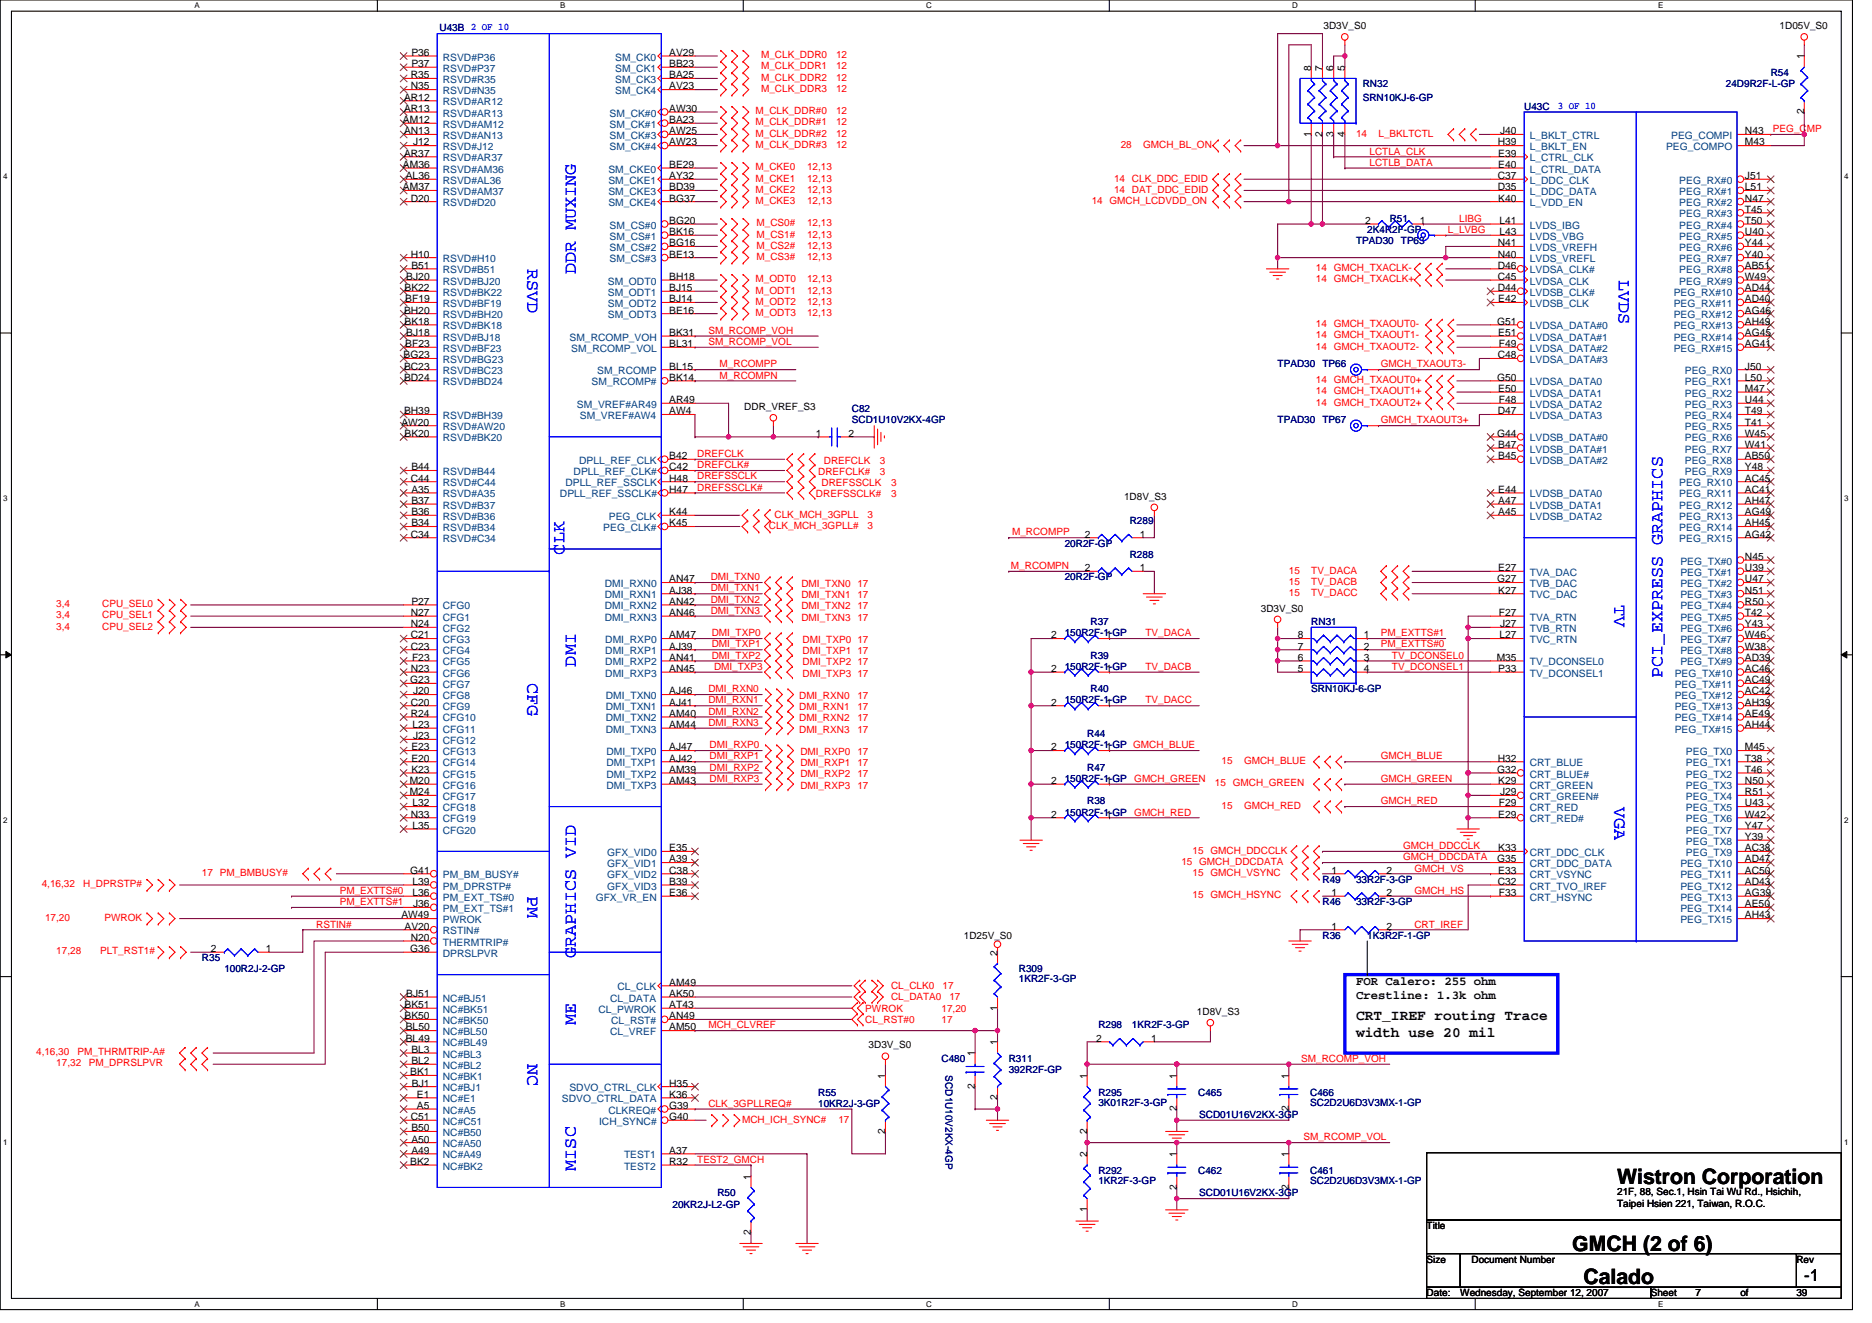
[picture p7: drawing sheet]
<svg xmlns="http://www.w3.org/2000/svg" width="297mm" height="210mm" viewBox="0 0 297 210" stroke-linecap="round" stroke-linejoin="round" font-family="sans-serif">
<defs><g id="words">
<g font-size="3.4">
<text x="256.6" y="187.9">Wistron Corporation</text>
<text x="249.5" y="198.5">GMCH (2 of 6)</text>
<text x="251.3" y="203.9">Calado</text>
</g>
<g font-size="2.8" fill="#00f">
<text x="83.7" y="42.7" transform="rotate(90 83.7 42.7)">RSVD</text>
<text x="91.4" y="43.6" transform="rotate(-90 91.4 43.6)">DDR MUXING</text>
<text x="256.9" y="44.4" transform="rotate(90 256.9 44.4)">LVDS</text>
<text x="89.6" y="88" transform="rotate(-90 89.6 88)">CLK</text>
<text x="256.2" y="96" transform="rotate(90 256.2 96)">TV</text>
<text x="91.4" y="105.8" transform="rotate(-90 91.4 105.8)">DMI</text>
<text x="263.8" y="107.6" transform="rotate(-90 263.8 107.6)">PCI_EXPRESS GRAPHICS</text>
<text x="83.7" y="108.5" transform="rotate(90 83.7 108.5)">CFG</text>
<text x="256.2" y="128" transform="rotate(90 256.2 128)">VGA</text>
<text x="83.7" y="142.2" transform="rotate(90 83.7 142.2)">PM</text>
<text x="91.4" y="152" transform="rotate(-90 91.4 152)">GRAPHICS VID</text>
<text x="91.4" y="162.7" transform="rotate(-90 91.4 162.7)">ME</text>
<text x="83.7" y="168.9" transform="rotate(90 83.7 168.9)">NC</text>
<text x="91.4" y="185.8" transform="rotate(-90 91.4 185.8)">MISC</text>
</g>
<text font-size="2.6" x="286.3" y="203.3">-1</text>
<g font-size="2.3">
<text x="215.2" y="161.9">CRT_IREF routing Trace</text>
<text x="215.2" y="164.6">width use 20 mil</text>
</g>
<g font-size="1.9">
<text x="215.2" y="156.3">FOR Calero: 255 ohm</text>
<text x="215.2" y="158.5">Crestline: 1.3k ohm</text>
</g>
<g font-size="1.6" fill="#000080">
<text x="69.7" y="5">U43B 2 OF 10</text>
<text x="216.2" y="13.9">RN32</text>
<text x="216.2" y="16">SRN10KJ-6-GP</text>
<text x="241.8" y="17.4">U43C</text>
<text x="273.9" y="13.9">24D9R2F-L-GP</text>
<text x="281" y="12.1">R54</text>
<text x="220.5" y="35.2">R51</text>
<text x="215.2" y="38.8">TPAD30</text>
<text x="217" y="37">2K4R2F-GP</text>
<text x="222.3" y="38.8">TP63</text>
<text x="202.7" y="58.3">TPAD30</text>
<text x="209.8" y="58.3">TP66</text>
<text x="135.2" y="65.4">C82</text>
<text x="135.2" y="67.2">SCD1U10V2KX-4GP</text>
<text x="202.7" y="67.2">TPAD30</text>
<text x="209.8" y="67.2">TP67</text>
<text x="179.3" y="83.2">R289</text>
<text x="168.9" y="86.8">20R2F-GP</text>
<text x="179.3" y="88.5">R288</text>
<text x="168.9" y="92.1">20R2F-GP</text>
<text x="168.9" y="101">150R2F-1-GP</text>
<text x="173" y="99.2">R37</text>
<text x="208.1" y="99.2">RN31</text>
<text x="168.9" y="106.3">150R2F-1-GP</text>
<text x="173" y="104.5">R39</text>
<text x="168.9" y="111.7">150R2F-1-GP</text>
<text x="173" y="109.9">R40</text>
<text x="208.1" y="109.9">SRN10KJ-6-GP</text>
<text x="168.9" y="118.8">150R2F-1-GP GMCH_BLUE</text>
<text x="172.5" y="117">R44</text>
<text x="168.9" y="124.1">150R2F-1-GP</text>
<text x="172.5" y="122.3">R47</text>
<text x="168.9" y="129.4">150R2F-1-GP</text>
<text x="172.5" y="127.7">R38</text>
<text x="209.8" y="143.7">R46</text>
<text x="209.8" y="140.1">R49</text>
<text x="215.2" y="143.7">33R2F-3-GP</text>
<text x="215.2" y="140.1">33R2F-3-GP</text>
<text x="209.8" y="149">R36</text>
<text x="217" y="149">1K3R2F-1-GP</text>
<text x="32" y="152.5">R35</text>
<text x="35.6" y="154.3">100R2J-2-GP</text>
<text x="161.7" y="154.3">R309</text>
<text x="161.7" y="155.9">1KR2F-3-GP</text>
<text x="174.3" y="163.2">R298</text>
<text x="179.6" y="163.2">1KR2F-3-GP</text>
<text x="129.8" y="173.9">R55</text>
<text x="149.4" y="168.6">C480</text>
<text x="150" y="170.7" transform="rotate(90 150 170.7)">SCD1U10V2KX-4GP</text>
<text x="160.1" y="168.6">R311</text>
<text x="160.1" y="170.3">392R2F-GP</text>
<text x="174.3" y="173.9">R295</text>
<text x="190.1" y="173.9">C465</text>
<text x="207.9" y="173.9">C466</text>
<text x="129.8" y="175.7">10KR2J-3-GP</text>
<text x="174.3" y="175.5">3K01R2F-3-GP</text>
<text x="190.3" y="177.4">SCD01U16V2KX-3GP</text>
<text x="207.9" y="175.5">SC2D2U6D3V3MX-1-GP</text>
<text x="106.7" y="191.7">20KR2J-L2-GP</text>
<text x="113.8" y="189.9">R50</text>
<text x="174.3" y="186.3">R292</text>
<text x="174.3" y="187.9">1KR2F-3-GP</text>
<text x="190.1" y="186.3">C462</text>
<text x="190.3" y="189.9">SCD01U16V2KX-3GP</text>
<text x="207.9" y="186.3">C461</text>
<text x="207.9" y="187.9">SC2D2U6D3V3MX-1-GP</text>
</g>
<g font-size="1.6">
<text x="210" y="4.6">3D3V_S0</text>
<text x="282.4" y="4.6">1D05V_S0</text>
<text x="65.3" y="8.9">P36</text>
<text x="65.3" y="10.6">P37</text>
<text x="106.2" y="8.9">AV29</text>
<text x="106.2" y="10.6">BB23</text>
<text x="208" y="11.2" transform="rotate(-90 208 11.2)">8</text>
<text x="209.8" y="11.2" transform="rotate(-90 209.8 11.2)">7</text>
<text x="211.6" y="11.2" transform="rotate(-90 211.6 11.2)">6</text>
<text x="213.4" y="11.2" transform="rotate(-90 213.4 11.2)">5</text>
<text x="286.3" y="9.4" transform="rotate(-90 286.3 9.4)">1</text>
<text x="64.1" y="16">AR12</text>
<text x="64.1" y="17.8">AR13</text>
<text x="65.2" y="12.4">R35</text>
<text x="65.2" y="14.2">N35</text>
<text x="106.2" y="14.2">AV23</text>
<text x="106.2" y="12.4">BA25</text>
<text x="106.2" y="17.8">AW30</text>
<text x="63.9" y="19.5">AM12</text>
<text x="64.1" y="21.3">AN13</text>
<text x="65.5" y="23.1">J12</text>
<text x="106.2" y="23.1">AW23</text>
<text x="106.2" y="21.3">AW25</text>
<text x="106.2" y="19.5">BA23</text>
<text x="208" y="21.7" transform="rotate(-90 208 21.7)">1</text>
<text x="209.8" y="21.7" transform="rotate(-90 209.8 21.7)">2</text>
<text x="211.6" y="21.7" transform="rotate(-90 211.6 21.7)">3</text>
<text x="213.4" y="21.7" transform="rotate(-90 213.4 21.7)">4</text>
<text x="237.7" y="23.1">H39</text>
<text x="238" y="21.3">J40</text>
<text x="276.9" y="23.1">M43</text>
<text x="276.9" y="21.3">N43</text>
<text x="286.3" y="18.2" transform="rotate(-90 286.3 18.2)">2</text>
<text x="63.9" y="26.6">AM36</text>
<text x="64.1" y="24.9">AR37</text>
<text x="64.4" y="28.4">AL36</text>
<text x="106.2" y="28.4">AY32</text>
<text x="106.2" y="26.6">BE29</text>
<text x="237.7" y="28.4">C37</text>
<text x="237.7" y="24.9">E39</text>
<text x="237.7" y="26.6">E40</text>
<text x="276.9" y="28.4">J51</text>
<text x="63.9" y="30.2">AM37</text>
<text x="65.2" y="32">D20</text>
<text x="106.2" y="30.2">BD39</text>
<text x="106.2" y="32">BG37</text>
<text x="106.2" y="35.5">BG20</text>
<text x="216.6" y="35.5">2</text>
<text x="225.3" y="35.5">1</text>
<text x="237.7" y="30.2">D35</text>
<text x="237.7" y="32">K40</text>
<text x="237.9" y="35.5">L41</text>
<text x="276.9" y="32">N47</text>
<text x="276.9" y="30.2">L51</text>
<text x="276.9" y="33.8">T45</text>
<text x="276.9" y="35.5">T50</text>
<text x="65.2" y="40.9">H10</text>
<text x="106.2" y="39.1">BG16</text>
<text x="106.2" y="37.3">BK16</text>
<text x="106.2" y="40.9">BE13</text>
<text x="237.7" y="40.9">N40</text>
<text x="237.7" y="39.1">N41</text>
<text x="237.9" y="37.3">L43</text>
<text x="276.9" y="37.3">U40</text>
<text x="276.9" y="40.9">Y40</text>
<text x="276.9" y="39.1">Y44</text>
<text x="64.2" y="46.2">BK22</text>
<text x="64.3" y="48">BF19</text>
<text x="64.5" y="44.4">BJ20</text>
<text x="65.3" y="42.7">B51</text>
<text x="106.2" y="44.4">BH18</text>
<text x="106.2" y="48">BJ14</text>
<text x="106.2" y="46.2">BJ15</text>
<text x="237.7" y="44.4">C45</text>
<text x="237.7" y="46.2">D44</text>
<text x="237.7" y="42.7">D46</text>
<text x="237.7" y="48">E42</text>
<text x="276.9" y="42.7">AB51</text>
<text x="276.9" y="44.4">W49</text>
<text x="276.9" y="48">AD40</text>
<text x="276.9" y="46.2">AD44</text>
<text x="64.1" y="49.8">BH20</text>
<text x="64.2" y="51.5">BK18</text>
<text x="64.5" y="53.3">BJ18</text>
<text x="106.2" y="49.8">BE16</text>
<text x="106.2" y="53.3">BK31</text>
<text x="237.6" y="51.5">G51</text>
<text x="237.7" y="53.3">E51</text>
<text x="276.9" y="53.3">AG45</text>
<text x="276.9" y="49.8">AG46</text>
<text x="276.9" y="51.5">AH49</text>
<text x="64" y="56.9">BG23</text>
<text x="64.1" y="58.7">BC23</text>
<text x="64.3" y="55.1">BF23</text>
<text x="106.2" y="55.1">BL31</text>
<text x="106.2" y="58.7">BL15</text>
<text x="237.7" y="56.9">C48</text>
<text x="237.8" y="55.1">F49</text>
<text x="276.9" y="58.7">J50</text>
<text x="276.9" y="55.1">AG41</text>
<text x="64.1" y="60.4">BD24</text>
<text x="64.1" y="65.8">BH39</text>
<text x="106.2" y="64">AR49</text>
<text x="106.2" y="65.8">AW4</text>
<text x="106.2" y="60.4">BK14</text>
<text x="118.1" y="65.1">DDR_VREF_S3</text>
<text x="237.6" y="60.4">G50</text>
<text x="237.7" y="65.8">D47</text>
<text x="237.7" y="62.2">E50</text>
<text x="237.8" y="64">F48</text>
<text x="276.9" y="60.4">L50</text>
<text x="276.9" y="62.2">M47</text>
<text x="276.9" y="65.8">T49</text>
<text x="276.9" y="64">U44</text>
<text x="63.7" y="67.5">AW20</text>
<text x="64.2" y="69.3">BK20</text>
<text x="129.5" y="69.3">1</text>
<text x="134.6" y="69.3">2</text>
<text x="237.6" y="69.3">G44</text>
<text x="237.7" y="71.1">B47</text>
<text x="276.9" y="67.5">T41</text>
<text x="276.9" y="71.1">W41</text>
<text x="276.9" y="69.3">W45</text>
<text x="65.2" y="76.4">C44</text>
<text x="65.3" y="74.7">B44</text>
<text x="106.2" y="72.9">B42</text>
<text x="106.2" y="74.7">C42</text>
<text x="106.2" y="76.4">H48</text>
<text x="237.7" y="72.9">B45</text>
<text x="276.9" y="74.7">Y48</text>
<text x="276.9" y="72.9">AB50</text>
<text x="276.9" y="76.4">AC45</text>
<text x="65.3" y="78.2">A35</text>
<text x="65.3" y="83.5">B34</text>
<text x="65.3" y="81.8">B36</text>
<text x="65.3" y="80">B37</text>
<text x="106.2" y="81.8">K44</text>
<text x="106.2" y="78.2">H47</text>
<text x="106.2" y="83.5">K45</text>
<text x="178.4" y="79.3">1D8V_S3</text>
<text x="237.7" y="81.8">A45</text>
<text x="237.7" y="80">A47</text>
<text x="237.7" y="78.2">E44</text>
<text x="276.9" y="78.2">AC41</text>
<text x="276.9" y="81.8">AG49</text>
<text x="276.9" y="83.5">AH45</text>
<text x="276.9" y="80">AH47</text>
<text x="65.2" y="85.3">C34</text>
<text x="172.1" y="85.3">2</text>
<text x="180.9" y="85.3">1</text>
<text x="276.9" y="88.9">N45</text>
<text x="276.9" y="85.3">AG42</text>
<text x="65.3" y="96">P27</text>
<text x="106.2" y="94.2">AJ38</text>
<text x="106.2" y="96">AN42</text>
<text x="106.2" y="92.4">AN47</text>
<text x="172.1" y="90.7">2</text>
<text x="180.9" y="90.7">1</text>
<text x="237.6" y="92.4">G27</text>
<text x="237.7" y="90.7">E27</text>
<text x="237.7" y="94.2">K27</text>
<text x="276.9" y="94.2">N51</text>
<text x="276.9" y="96">R50</text>
<text x="276.9" y="90.7">U39</text>
<text x="276.9" y="92.4">U47</text>
<text x="65.2" y="97.8">N27</text>
<text x="65.2" y="99.5">N24</text>
<text x="65.2" y="101.3">C21</text>
<text x="106.2" y="101.3">AM47</text>
<text x="106.2" y="97.8">AN46</text>
<text x="166.8" y="101.3">2</text>
<text x="175.5" y="101.3">1</text>
<text x="200.1" y="97.1">3D3V_S0</text>
<text x="205.9" y="101.3">8</text>
<text x="216.4" y="101.3">1</text>
<text x="237.8" y="97.8">F27</text>
<text x="237.9" y="101.3">L27</text>
<text x="238" y="99.5">J27</text>
<text x="276.9" y="99.5">Y43</text>
<text x="276.9" y="101.3">W46</text>
<text x="276.9" y="97.8">T42</text>
<text x="65.2" y="103.1">C23</text>
<text x="65.2" y="106.7">N23</text>
<text x="65.4" y="104.9">F23</text>
<text x="106.2" y="103.1">AJ39</text>
<text x="106.2" y="104.9">AN41</text>
<text x="106.2" y="106.7">AN45</text>
<text x="166.8" y="106.7">2</text>
<text x="175.5" y="106.7">1</text>
<text x="205.9" y="106.7">5</text>
<text x="205.9" y="104.9">6</text>
<text x="205.9" y="103.1">7</text>
<text x="216.4" y="103.1">2</text>
<text x="216.4" y="104.9">3</text>
<text x="216.4" y="106.7">4</text>
<text x="237.5" y="104.9">M35</text>
<text x="237.7" y="106.7">P33</text>
<text x="276.9" y="103.1">W38</text>
<text x="276.9" y="104.9">AD39</text>
<text x="276.9" y="106.7">AC46</text>
<text x="65.1" y="108.4">G23</text>
<text x="65.2" y="112">C20</text>
<text x="65.2" y="113.8">R24</text>
<text x="65.5" y="110.2">J20</text>
<text x="106.2" y="112">AJ41</text>
<text x="106.2" y="110.2">AJ46</text>
<text x="106.2" y="113.8">AM40</text>
<text x="166.8" y="112">2</text>
<text x="175.5" y="112">1</text>
<text x="276.9" y="110.2">AC42</text>
<text x="276.9" y="108.4">AC49</text>
<text x="276.9" y="113.8">AE49</text>
<text x="276.9" y="112">AH39</text>
<text x="65.3" y="119.1">E23</text>
<text x="65.5" y="115.5">L23</text>
<text x="65.5" y="117.3">J23</text>
<text x="106.2" y="115.5">AM44</text>
<text x="106.2" y="119.1">AJ47</text>
<text x="166.8" y="119.1">2</text>
<text x="175.5" y="119.1">1</text>
<text x="276.9" y="115.5">AH44</text>
<text x="276.9" y="119.1">M45</text>
<text x="65" y="124.4">M20</text>
<text x="65.3" y="120.9">E20</text>
<text x="65.3" y="122.7">K23</text>
<text x="106.2" y="120.9">AJ42</text>
<text x="106.2" y="122.7">AM39</text>
<text x="106.2" y="124.4">AM43</text>
<text x="166.8" y="124.4">2</text>
<text x="175.5" y="124.4">1</text>
<text x="237.6" y="122.7">G32</text>
<text x="237.7" y="120.9">H32</text>
<text x="237.7" y="124.4">K29</text>
<text x="276.9" y="124.4">N50</text>
<text x="276.9" y="120.9">T38</text>
<text x="276.9" y="122.7">T46</text>
<text x="65" y="126.2">M24</text>
<text x="65.2" y="129.8">N33</text>
<text x="65.5" y="128">L32</text>
<text x="65.5" y="131.6">L35</text>
<text x="166.8" y="129.8">2</text>
<text x="175.5" y="129.8">1</text>
<text x="237.7" y="129.8">E29</text>
<text x="237.8" y="128">F29</text>
<text x="238" y="126.2">J29</text>
<text x="276.9" y="131.6">Y47</text>
<text x="276.9" y="129.8">W42</text>
<text x="276.9" y="126.2">R51</text>
<text x="276.9" y="128">U43</text>
<text x="106.2" y="135.1">E35</text>
<text x="106.2" y="136.9">A39</text>
<text x="237.6" y="136.9">G35</text>
<text x="237.7" y="135.1">K33</text>
<text x="276.9" y="136.9">AD47</text>
<text x="276.9" y="133.3">Y39</text>
<text x="276.9" y="135.1">AC38</text>
<text x="65.1" y="138.7">G41</text>
<text x="65.5" y="140.4">L39</text>
<text x="65.5" y="142.2">L36</text>
<text x="65.5" y="144">J36</text>
<text x="106.2" y="138.7">C38</text>
<text x="106.2" y="140.4">B39</text>
<text x="106.2" y="142.2">E36</text>
<text x="211.3" y="142.2">1</text>
<text x="211.3" y="138.7">1</text>
<text x="220" y="142.2">2</text>
<text x="220" y="138.7">2</text>
<text x="237.7" y="140.4">C32</text>
<text x="237.7" y="138.7">E33</text>
<text x="237.8" y="142.2">F33</text>
<text x="276.9" y="138.7">AC50</text>
<text x="276.9" y="140.4">AD43</text>
<text x="276.9" y="144">AE50</text>
<text x="276.9" y="142.2">AG39</text>
<text x="63.7" y="145.8">AW49</text>
<text x="64.2" y="147.6">AV20</text>
<text x="65.2" y="149.3">N20</text>
<text x="152.9" y="149">1D25V_S0</text>
<text x="211.3" y="147.6">1</text>
<text x="220" y="147.6">2</text>
<text x="276.9" y="145.8">AH43</text>
<text x="33.5" y="151.1">2</text>
<text x="42.2" y="151.1">1</text>
<text x="65.1" y="151.1">G36</text>
<text x="158.3" y="151.7" transform="rotate(-90 158.3 151.7)">2</text>
<text x="64.2" y="160">BK51</text>
<text x="64.2" y="161.8">BK50</text>
<text x="64.5" y="158.2">BJ51</text>
<text x="106.2" y="158.2">AK50</text>
<text x="106.2" y="161.8">AN49</text>
<text x="106.2" y="156.4">AM49</text>
<text x="106.2" y="160">AT43</text>
<text x="158.3" y="160.4" transform="rotate(-90 158.3 160.4)">1</text>
<text x="189.9" y="161.1">1D8V_S3</text>
<text x="64.4" y="163.6">BL50</text>
<text x="64.4" y="165.3">BL49</text>
<text x="65.3" y="167.1">BL3</text>
<text x="106.2" y="163.6">AM50</text>
<text x="137.8" y="166.4">3D3V_S0</text>
<text x="154.7" y="167.7" transform="rotate(-90 154.7 167.7)">1</text>
<text x="158.3" y="165.9" transform="rotate(-90 158.3 165.9)">1</text>
<text x="173.9" y="165.3">2</text>
<text x="182.6" y="165.3">1</text>
<text x="65.1" y="170.7">BK1</text>
<text x="65.3" y="168.9">BL2</text>
<text x="65.4" y="172.4">BJ1</text>
<text x="106.2" y="172.4">H35</text>
<text x="140.5" y="171.2" transform="rotate(-90 140.5 171.2)">1</text>
<text x="154.7" y="172.8" transform="rotate(-90 154.7 172.8)">2</text>
<text x="172.5" y="171.2" transform="rotate(-90 172.5 171.2)">1</text>
<text x="186.7" y="171.2" transform="rotate(-90 186.7 171.2)">1</text>
<text x="204.5" y="171.2" transform="rotate(-90 204.5 171.2)">1</text>
<text x="65.2" y="177.8">C51</text>
<text x="65.3" y="179.6">B50</text>
<text x="66.2" y="174.2">E1</text>
<text x="66.2" y="176">A5</text>
<text x="106.2" y="174.2">K36</text>
<text x="106.2" y="177.8">G40</text>
<text x="106.2" y="176">G39</text>
<text x="140.5" y="180" transform="rotate(-90 140.5 180)">2</text>
<text x="158.3" y="174.6" transform="rotate(-90 158.3 174.6)">2</text>
<text x="172.5" y="180" transform="rotate(-90 172.5 180)">2</text>
<text x="186.7" y="176.4" transform="rotate(-90 186.7 176.4)">2</text>
<text x="204.5" y="176.4" transform="rotate(-90 204.5 176.4)">2</text>
<text x="65.1" y="184.9">BK2</text>
<text x="65.3" y="181.3">A50</text>
<text x="65.3" y="183.1">A49</text>
<text x="106.2" y="183.1">A37</text>
<text x="106.2" y="184.9">R32</text>
<text x="172.5" y="183.7" transform="rotate(-90 172.5 183.7)">2</text>
<text x="186.7" y="183.7" transform="rotate(-90 186.7 183.7)">1</text>
<text x="204.5" y="183.7" transform="rotate(-90 204.5 183.7)">1</text>
<text x="119.1" y="187.2" transform="rotate(-90 119.1 187.2)">1</text>
<text x="186.7" y="188.8" transform="rotate(-90 186.7 188.8)">2</text>
<text x="204.5" y="188.8" transform="rotate(-90 204.5 188.8)">2</text>
<text x="256.6" y="189.7">21F, 88, Sec.1, Hsin Tai Wu Rd., Hsichih,</text>
<text x="256.6" y="191.5">Taipei Hsien 221, Taiwan, R.O.C.</text>
<text x="119.1" y="196" transform="rotate(-90 119.1 196)">2</text>
<text x="172.5" y="192.4" transform="rotate(-90 172.5 192.4)">1</text>
<text x="226.4" y="195.1">Title</text>
<text x="226.4" y="200.4">Size</text>
<text x="233.5" y="200.4">Document Number</text>
<text x="285" y="200.4">Rev</text>
<text x="226.4" y="205.7">Date:</text>
<text x="231.7" y="205.7">Wednesday, September 12, 2007</text>
<text x="261.9" y="205.7">Sheet</text>
<text x="269" y="205.7">7</text>
<text x="276.2" y="205.7">of</text>
<text x="285" y="205.7">39</text>
</g>
<g font-size="1.6" fill="#004080">
<text x="70.3" y="9.6">RSVD#P36</text>
<text x="70.3" y="11.4">RSVD#P37</text>
<text x="97.6" y="9.6">SM_CK0</text>
<text x="97.6" y="11.4">SM_CK1</text>
<text x="70.3" y="13.2">RSVD#R35</text>
<text x="70.3" y="14.9">RSVD#N35</text>
<text x="70.3" y="16.7">RSVD#AR12</text>
<text x="97.6" y="14.9">SM_CK4</text>
<text x="97.6" y="13.2">SM_CK3</text>
<text x="70.3" y="18.5">RSVD#AR13</text>
<text x="70.3" y="20.3">RSVD#AM12</text>
<text x="70.3" y="22.1">RSVD#AN13</text>
<text x="70.3" y="23.8">RSVD#J12</text>
<text x="96.7" y="23.8">SM_CK#4</text>
<text x="96.7" y="22.1">SM_CK#3</text>
<text x="96.7" y="18.5">SM_CK#0</text>
<text x="96.7" y="20.3">SM_CK#1</text>
<text x="242.7" y="22.1">L_BKLT_CTRL</text>
<text x="242.7" y="23.8">L_BKLT_EN</text>
<text x="264.4" y="23.8">PEG_COMPO</text>
<text x="265.2" y="22.1">PEG_COMPI</text>
<text x="70.3" y="25.6">RSVD#AR37</text>
<text x="70.3" y="27.4">RSVD#AM36</text>
<text x="70.3" y="29.2">RSVD#AL36</text>
<text x="96.5" y="29.2">SM_CKE1</text>
<text x="96.5" y="27.4">SM_CKE0</text>
<text x="242.7" y="25.6">L_CTRL_CLK</text>
<text x="242.7" y="27.4">L_CTRL_DATA</text>
<text x="242.7" y="29.2">L_DDC_CLK</text>
<text x="266.5" y="29.2">PEG_RX#0</text>
<text x="70.3" y="30.9">RSVD#AM37</text>
<text x="70.3" y="32.7">RSVD#D20</text>
<text x="96.5" y="30.9">SM_CKE3</text>
<text x="96.5" y="32.7">SM_CKE4</text>
<text x="242.7" y="30.9">L_DDC_DATA</text>
<text x="242.7" y="32.7">L_VDD_EN</text>
<text x="266.5" y="32.7">PEG_RX#2</text>
<text x="266.5" y="30.9">PEG_RX#1</text>
<text x="266.5" y="34.5">PEG_RX#3</text>
<text x="70.3" y="41.6">RSVD#H10</text>
<text x="96.7" y="39.8">SM_CS#2</text>
<text x="96.7" y="36.3">SM_CS#0</text>
<text x="96.7" y="38.1">SM_CS#1</text>
<text x="96.7" y="41.6">SM_CS#3</text>
<text x="242.7" y="36.3">LVDS_IBG</text>
<text x="242.7" y="38.1">LVDS_VBG</text>
<text x="242.7" y="41.6">LVDS_VREFL</text>
<text x="242.7" y="39.8">LVDS_VREFH</text>
<text x="266.5" y="36.3">PEG_RX#4</text>
<text x="266.5" y="38.1">PEG_RX#5</text>
<text x="266.5" y="41.6">PEG_RX#7</text>
<text x="266.5" y="39.8">PEG_RX#6</text>
<text x="70.3" y="43.4">RSVD#B51</text>
<text x="70.3" y="45.2">RSVD#BJ20</text>
<text x="70.3" y="46.9">RSVD#BK22</text>
<text x="96.5" y="45.2">SM_ODT0</text>
<text x="96.5" y="46.9">SM_ODT1</text>
<text x="242.7" y="45.2">LVDSA_CLK</text>
<text x="242.7" y="46.9">LVDSB_CLK#</text>
<text x="242.7" y="43.4">LVDSA_CLK#</text>
<text x="265.6" y="46.9">PEG_RX#10</text>
<text x="266.5" y="43.4">PEG_RX#8</text>
<text x="266.5" y="45.2">PEG_RX#9</text>
<text x="70.3" y="48.7">RSVD#BF19</text>
<text x="70.3" y="50.5">RSVD#BH20</text>
<text x="70.3" y="52.3">RSVD#BK18</text>
<text x="96.5" y="50.5">SM_ODT3</text>
<text x="96.5" y="48.7">SM_ODT2</text>
<text x="242.7" y="48.7">LVDSB_CLK</text>
<text x="242.7" y="52.3">LVDSA_DATA#0</text>
<text x="265.6" y="48.7">PEG_RX#11</text>
<text x="265.6" y="50.5">PEG_RX#12</text>
<text x="265.6" y="52.3">PEG_RX#13</text>
<text x="70.3" y="54.1">RSVD#BJ18</text>
<text x="70.3" y="55.8">RSVD#BF23</text>
<text x="70.3" y="57.6">RSVD#BG23</text>
<text x="70.3" y="59.4">RSVD#BC23</text>
<text x="90.4" y="54.1">SM_RCOMP_VOH</text>
<text x="90.7" y="55.8">SM_RCOMP_VOL</text>
<text x="94.8" y="59.4">SM_RCOMP</text>
<text x="242.7" y="54.1">LVDSA_DATA#1</text>
<text x="242.7" y="55.8">LVDSA_DATA#2</text>
<text x="242.7" y="57.6">LVDSA_DATA#3</text>
<text x="265.6" y="55.8">PEG_RX#15</text>
<text x="265.6" y="54.1">PEG_RX#14</text>
<text x="267.4" y="59.4">PEG_RX0</text>
<text x="70.3" y="61.2">RSVD#BD24</text>
<text x="91.5" y="64.7">SM_VREF#AR49</text>
<text x="93.9" y="61.2">SM_RCOMP#</text>
<text x="242.7" y="62.9">LVDSA_DATA1</text>
<text x="242.7" y="64.7">LVDSA_DATA2</text>
<text x="242.7" y="61.2">LVDSA_DATA0</text>
<text x="267.4" y="61.2">PEG_RX1</text>
<text x="267.4" y="62.9">PEG_RX2</text>
<text x="267.4" y="64.7">PEG_RX3</text>
<text x="70.3" y="66.5">RSVD#BH39</text>
<text x="70.3" y="68.3">RSVD#AW20</text>
<text x="70.3" y="70.1">RSVD#BK20</text>
<text x="92" y="66.5">SM_VREF#AW4</text>
<text x="242.7" y="71.8">LVDSB_DATA#1</text>
<text x="242.7" y="70.1">LVDSB_DATA#0</text>
<text x="242.7" y="66.5">LVDSA_DATA3</text>
<text x="267.4" y="68.3">PEG_RX5</text>
<text x="267.4" y="66.5">PEG_RX4</text>
<text x="267.4" y="71.8">PEG_RX7</text>
<text x="267.4" y="70.1">PEG_RX6</text>
<text x="70.3" y="75.4">RSVD#B44</text>
<text x="70.3" y="77.2">RSVD#C44</text>
<text x="89.7" y="77.2">DPLL_REF_SSCLK</text>
<text x="91" y="75.4">DPLL_REF_CLK#</text>
<text x="91.9" y="73.6">DPLL_REF_CLK</text>
<text x="242.7" y="73.6">LVDSB_DATA#2</text>
<text x="266.5" y="77.2">PEG_RX10</text>
<text x="267.4" y="75.4">PEG_RX9</text>
<text x="267.4" y="73.6">PEG_RX8</text>
<text x="70.3" y="79">RSVD#A35</text>
<text x="70.3" y="82.5">RSVD#B36</text>
<text x="70.3" y="80.7">RSVD#B37</text>
<text x="88.9" y="79">DPLL_REF_SSCLK#</text>
<text x="96.6" y="82.5">PEG_CLK</text>
<text x="242.7" y="82.5">LVDSB_DATA2</text>
<text x="242.7" y="80.7">LVDSB_DATA1</text>
<text x="242.7" y="79">LVDSB_DATA0</text>
<text x="266.5" y="79">PEG_RX11</text>
<text x="266.5" y="82.5">PEG_RX13</text>
<text x="266.5" y="80.7">PEG_RX12</text>
<text x="70.3" y="84.3">RSVD#B34</text>
<text x="70.3" y="86.1">RSVD#C34</text>
<text x="95.7" y="84.3">PEG_CLK#</text>
<text x="266.5" y="86.1">PEG_RX15</text>
<text x="266.5" y="84.3">PEG_RX14</text>
<text x="266.6" y="89.6">PEG_TX#0</text>
<text x="96" y="95">DMI_RXN1</text>
<text x="96" y="93.2">DMI_RXN0</text>
<text x="242.7" y="91.4">TVA_DAC</text>
<text x="242.7" y="93.2">TVB_DAC</text>
<text x="242.7" y="95">TVC_DAC</text>
<text x="266.6" y="95">PEG_TX#3</text>
<text x="266.6" y="91.4">PEG_TX#1</text>
<text x="266.6" y="93.2">PEG_TX#2</text>
<text x="70.3" y="96.7">CFG0</text>
<text x="70.3" y="98.5">CFG1</text>
<text x="70.3" y="100.3">CFG2</text>
<text x="96" y="96.7">DMI_RXN2</text>
<text x="96" y="98.5">DMI_RXN3</text>
<text x="242.7" y="98.5">TVA_RTN</text>
<text x="242.7" y="100.3">TVB_RTN</text>
<text x="266.6" y="100.3">PEG_TX#6</text>
<text x="266.6" y="96.7">PEG_TX#4</text>
<text x="266.6" y="98.5">PEG_TX#5</text>
<text x="70.3" y="102.1">CFG3</text>
<text x="70.3" y="103.8">CFG4</text>
<text x="70.3" y="105.6">CFG5</text>
<text x="70.3" y="107.4">CFG6</text>
<text x="96.1" y="103.8">DMI_RXP1</text>
<text x="96.1" y="102.1">DMI_RXP0</text>
<text x="96.1" y="105.6">DMI_RXP2</text>
<text x="96.1" y="107.4">DMI_RXP3</text>
<text x="242.7" y="102.1">TVC_RTN</text>
<text x="242.7" y="105.6">TV_DCONSEL0</text>
<text x="242.7" y="107.4">TV_DCONSEL1</text>
<text x="265.7" y="107.4">PEG_TX#10</text>
<text x="266.6" y="103.8">PEG_TX#8</text>
<text x="266.6" y="102.1">PEG_TX#7</text>
<text x="266.6" y="105.6">PEG_TX#9</text>
<text x="70.3" y="109.2">CFG7</text>
<text x="70.3" y="111">CFG8</text>
<text x="70.3" y="112.7">CFG9</text>
<text x="96.1" y="112.7">DMI_TXN1</text>
<text x="96.1" y="111">DMI_TXN0</text>
<text x="265.7" y="111">PEG_TX#12</text>
<text x="265.7" y="109.2">PEG_TX#11</text>
<text x="265.7" y="112.7">PEG_TX#13</text>
<text x="70.3" y="114.5">CFG10</text>
<text x="70.3" y="116.3">CFG11</text>
<text x="70.3" y="118.1">CFG12</text>
<text x="70.3" y="119.8">CFG13</text>
<text x="96.1" y="114.5">DMI_TXN2</text>
<text x="96.1" y="116.3">DMI_TXN3</text>
<text x="96.2" y="119.8">DMI_TXP0</text>
<text x="265.7" y="114.5">PEG_TX#14</text>
<text x="265.7" y="116.3">PEG_TX#15</text>
<text x="267.5" y="119.8">PEG_TX0</text>
<text x="70.3" y="121.6">CFG14</text>
<text x="70.3" y="123.4">CFG15</text>
<text x="70.3" y="125.2">CFG16</text>
<text x="96.2" y="121.6">DMI_TXP1</text>
<text x="96.2" y="123.4">DMI_TXP2</text>
<text x="96.2" y="125.2">DMI_TXP3</text>
<text x="242.7" y="123.4">CRT_BLUE#</text>
<text x="242.7" y="121.6">CRT_BLUE</text>
<text x="242.7" y="125.2">CRT_GREEN</text>
<text x="267.5" y="125.2">PEG_TX3</text>
<text x="267.5" y="121.6">PEG_TX1</text>
<text x="267.5" y="123.4">PEG_TX2</text>
<text x="70.3" y="127">CFG17</text>
<text x="70.3" y="128.7">CFG18</text>
<text x="70.3" y="130.5">CFG19</text>
<text x="242.7" y="130.5">CRT_RED#</text>
<text x="242.7" y="128.7">CRT_RED</text>
<text x="242.7" y="127">CRT_GREEN#</text>
<text x="267.5" y="130.5">PEG_TX6</text>
<text x="267.5" y="127">PEG_TX4</text>
<text x="267.5" y="128.7">PEG_TX5</text>
<text x="70.3" y="132.3">CFG20</text>
<text x="96.3" y="135.8">GFX_VID0</text>
<text x="96.3" y="137.6">GFX_VID1</text>
<text x="242.7" y="137.6">CRT_DDC_DATA</text>
<text x="242.7" y="135.8">CRT_DDC_CLK</text>
<text x="266.6" y="137.6">PEG_TX10</text>
<text x="267.5" y="134.1">PEG_TX8</text>
<text x="267.5" y="132.3">PEG_TX7</text>
<text x="267.5" y="135.8">PEG_TX9</text>
<text x="70.3" y="139.4">PM_BM_BUSY#</text>
<text x="70.3" y="141.2">PM_DPRSTP#</text>
<text x="70.3" y="143">PM_EXT_TS#0</text>
<text x="94.5" y="143">GFX_VR_EN</text>
<text x="96.3" y="139.4">GFX_VID2</text>
<text x="96.3" y="141.2">GFX_VID3</text>
<text x="242.7" y="139.4">CRT_VSYNC</text>
<text x="242.7" y="141.2">CRT_TVO_IREF</text>
<text x="242.7" y="143">CRT_HSYNC</text>
<text x="266.6" y="139.4">PEG_TX11</text>
<text x="266.6" y="141.2">PEG_TX12</text>
<text x="266.6" y="143">PEG_TX13</text>
<text x="70.3" y="144.7">PM_EXT_TS#1</text>
<text x="70.3" y="146.5">PWROK</text>
<text x="70.3" y="148.3">RSTIN#</text>
<text x="266.6" y="144.7">PEG_TX14</text>
<text x="266.6" y="146.5">PEG_TX15</text>
<text x="70.3" y="150.1">THERMTRIP#</text>
<text x="70.3" y="151.8">DPRSLPVR</text>
<text x="70.3" y="159">NC#BJ51</text>
<text x="70.3" y="160.7">NC#BK51</text>
<text x="95" y="160.7">CL_PWROK</text>
<text x="96.8" y="159">CL_DATA</text>
<text x="98" y="157.2">CL_CLK</text>
<text x="70.3" y="162.5">NC#BK50</text>
<text x="70.3" y="164.3">NC#BL50</text>
<text x="70.3" y="166.1">NC#BL49</text>
<text x="70.3" y="167.9">NC#BL3</text>
<text x="96.8" y="164.3">CL_VREF</text>
<text x="97" y="162.5">CL_RST#</text>
<text x="70.3" y="169.6">NC#BL2</text>
<text x="70.3" y="171.4">NC#BK1</text>
<text x="70.3" y="173.2">NC#BJ1</text>
<text x="90.4" y="173.2">SDVO_CTRL_CLK</text>
<text x="70.3" y="175">NC#E1</text>
<text x="70.3" y="176.7">NC#A5</text>
<text x="70.3" y="178.5">NC#C51</text>
<text x="89.2" y="175">SDVO_CTRL_DATA</text>
<text x="95.1" y="178.5">ICH_SYNC#</text>
<text x="96.5" y="176.7">CLKREQ#</text>
<text x="70.3" y="180.3">NC#B50</text>
<text x="70.3" y="182.1">NC#A50</text>
<text x="70.3" y="183.9">NC#A49</text>
<text x="70.3" y="185.6">NC#BK2</text>
<text x="99" y="183.9">TEST1</text>
<text x="99" y="185.6">TEST2</text>
</g>
<g font-size="1.6" fill="#f00">
<text x="120.8" y="9.2">M_CLK_DDR0</text>
<text x="120.8" y="11">M_CLK_DDR1</text>
<text x="132.7" y="9.2">12</text>
<text x="132.7" y="11">12</text>
<text x="120.8" y="12.8">M_CLK_DDR2</text>
<text x="120.8" y="14.6">M_CLK_DDR3</text>
<text x="132.7" y="12.8">12</text>
<text x="132.7" y="14.6">12</text>
<text x="119.9" y="21.7">M_CLK_DDR#2</text>
<text x="119.9" y="23.5">M_CLK_DDR#3</text>
<text x="119.9" y="18.1">M_CLK_DDR#0</text>
<text x="119.9" y="19.9">M_CLK_DDR#1</text>
<text x="132.7" y="21.7">12</text>
<text x="132.7" y="23.5">12</text>
<text x="132.7" y="18.1">12</text>
<text x="132.7" y="19.9">12</text>
<text x="177.8" y="23.5">28</text>
<text x="181.4" y="23.5">GMCH_BL_ON</text>
<text x="215.2" y="21.7">14</text>
<text x="218.7" y="21.7">L_BKLTCTL</text>
<text x="281.3" y="21">PEG_CMP</text>
<text x="119.9" y="27">M_CKE0</text>
<text x="119.9" y="28.8">M_CKE1</text>
<text x="128.1" y="27">12,13</text>
<text x="128.1" y="28.8">12,13</text>
<text x="176.8" y="28.8">14 CLK_DDC_EDID</text>
<text x="217.3" y="26.3">LCTLB_DATA</text>
<text x="217.3" y="24.5">LCTLA_CLK</text>
<text x="119.9" y="30.6">M_CKE2</text>
<text x="119.9" y="32.4">M_CKE3</text>
<text x="120.1" y="35.9">M_CS0#</text>
<text x="128.1" y="35.9">12,13</text>
<text x="128.1" y="30.6">12,13</text>
<text x="128.1" y="32.4">12,13</text>
<text x="173.2" y="32.4">14 GMCH_LCDVDD_ON</text>
<text x="176.8" y="30.6">14 DAT_DDC_EDID</text>
<text x="231.5" y="35.2">LIBG</text>
<text x="120.1" y="37.7">M_CS1#</text>
<text x="120.1" y="39.5">M_CS2#</text>
<text x="120.1" y="41.3">M_CS3#</text>
<text x="128.1" y="37.7">12,13</text>
<text x="128.1" y="39.5">12,13</text>
<text x="128.1" y="41.3">12,13</text>
<text x="229.8" y="37">L_LVBG</text>
<text x="119.9" y="44.8">M_ODT0</text>
<text x="119.9" y="46.6">M_ODT1</text>
<text x="128.1" y="44.8">12,13</text>
<text x="128.1" y="46.6">12,13</text>
<text x="208.8" y="43">14 GMCH_TXACLK-</text>
<text x="208.8" y="44.8">14 GMCH_TXACLK+</text>
<text x="112.4" y="53">SM_RCOMP_VOH</text>
<text x="119.9" y="48.4">M_ODT2</text>
<text x="119.9" y="50.1">M_ODT3</text>
<text x="128.1" y="48.4">12,13</text>
<text x="128.1" y="50.1">12,13</text>
<text x="208.8" y="51.9">14 GMCH_TXAOUT0-</text>
<text x="208.8" y="53.7">14 GMCH_TXAOUT1-</text>
<text x="112.4" y="54.8">SM_RCOMP_VOL</text>
<text x="114.2" y="58.3">M_RCOMPP</text>
<text x="208.8" y="55.5">14 GMCH_TXAOUT2-</text>
<text x="219.1" y="58.3">GMCH_TXAOUT3-</text>
<text x="114.2" y="60.1">M_RCOMPN</text>
<text x="208.8" y="60.8">14 GMCH_TXAOUT0+</text>
<text x="208.8" y="62.6">14 GMCH_TXAOUT1+</text>
<text x="208.8" y="64.4">14 GMCH_TXAOUT2+</text>
<text x="219.1" y="67.2">GMCH_TXAOUT3+</text>
<text x="110.6" y="74.3">DREFCLK#</text>
<text x="110.6" y="72.5">DREFCLK</text>
<text x="110.6" y="77.9">DREFSSCLK#</text>
<text x="110.6" y="76.1">DREFSSCLK</text>
<text x="129.8" y="75.4">DREFCLK#</text>
<text x="130.4" y="77.2">DREFSSCLK</text>
<text x="130.7" y="73.6">DREFCLK</text>
<text x="139.6" y="75.4">3</text>
<text x="139.6" y="73.6">3</text>
<text x="141.4" y="77.2">3</text>
<text x="122" y="83.9">CLK_MCH_3GPLL#</text>
<text x="122.9" y="82.1">CLK_MCH_3GPLL</text>
<text x="129.5" y="78.9">DREFSSCLK#</text>
<text x="137.7" y="83.9">3</text>
<text x="137.7" y="82.1">3</text>
<text x="141.4" y="78.9">3</text>
<text x="160.6" y="85">M_RCOMPP</text>
<text x="112.8" y="95.7">DMI_TXN2</text>
<text x="112.8" y="93.9">DMI_TXN1</text>
<text x="112.8" y="92.1">DMI_TXN0</text>
<text x="127.2" y="93.2">DMI_TXN0 17</text>
<text x="127.2" y="94.9">DMI_TXN1 17</text>
<text x="160.4" y="90.3">M_RCOMPN</text>
<text x="204.5" y="91">15</text>
<text x="204.5" y="92.8">15</text>
<text x="204.5" y="94.6">15</text>
<text x="208.1" y="91">TV_DACA</text>
<text x="208.1" y="92.8">TV_DACB</text>
<text x="208.1" y="94.6">TV_DACC</text>
<text x="8.9" y="98.1">3,4</text>
<text x="8.9" y="99.9">3,4</text>
<text x="8.9" y="96.4">3,4</text>
<text x="16.2" y="98.1">CPU_SEL1</text>
<text x="16.2" y="99.9">CPU_SEL2</text>
<text x="16.2" y="96.4">CPU_SEL0</text>
<text x="112.8" y="97.4">DMI_TXN3</text>
<text x="112.9" y="101">DMI_TXP0</text>
<text x="127.2" y="96.7">DMI_TXN2 17</text>
<text x="127.2" y="98.5">DMI_TXN3 17</text>
<text x="181.8" y="101">TV_DACA</text>
<text x="219.1" y="101">PM_EXTTS#1</text>
<text x="112.9" y="104.5">DMI_TXP2</text>
<text x="112.9" y="102.8">DMI_TXP1</text>
<text x="113.3" y="106.3">DMI_TXP3</text>
<text x="127.3" y="103.8">DMI_TXP1 17</text>
<text x="127.3" y="102">DMI_TXP0 17</text>
<text x="127.3" y="105.6">DMI_TXP2 17</text>
<text x="127.3" y="107.4">DMI_TXP3 17</text>
<text x="181.8" y="106.3">TV_DACB</text>
<text x="219.1" y="102.8">PM_EXTTS#0</text>
<text x="220.9" y="106.3">TV_DCONSEL1</text>
<text x="220.9" y="104.5">TV_DCONSEL0</text>
<text x="112.4" y="113.4">DMI_RXN2</text>
<text x="112.4" y="111.7">DMI_RXN1</text>
<text x="112.4" y="109.9">DMI_RXN0</text>
<text x="126.8" y="110.9">DMI_RXN0</text>
<text x="126.8" y="112.7">DMI_RXN1</text>
<text x="136.1" y="110.9">17</text>
<text x="136.1" y="112.7">17</text>
<text x="181.8" y="111.7">TV_DACC</text>
<text x="112.4" y="115.2">DMI_RXN3</text>
<text x="112.6" y="118.8">DMI_RXP0</text>
<text x="126.8" y="114.5">DMI_RXN2</text>
<text x="126.8" y="116.3">DMI_RXN3</text>
<text x="127" y="119.8">DMI_RXP0</text>
<text x="136.1" y="114.5">17</text>
<text x="136.1" y="116.3">17</text>
<text x="136.1" y="119.8">17</text>
<text x="112.6" y="124.1">DMI_RXP3</text>
<text x="112.6" y="122.3">DMI_RXP2</text>
<text x="112.6" y="120.5">DMI_RXP1</text>
<text x="127" y="123.4">DMI_RXP2</text>
<text x="127" y="125.2">DMI_RXP3</text>
<text x="127" y="121.6">DMI_RXP1</text>
<text x="136.1" y="123.4">17</text>
<text x="136.1" y="125.2">17</text>
<text x="136.1" y="121.6">17</text>
<text x="180" y="124.1">GMCH_GREEN</text>
<text x="192.8" y="124.8">15 GMCH_GREEN</text>
<text x="193.8" y="121.3">15</text>
<text x="197.4" y="121.3">GMCH_BLUE</text>
<text x="219.1" y="120.5">GMCH_BLUE</text>
<text x="219.1" y="124.1">GMCH_GREEN</text>
<text x="180" y="129.4">GMCH_RED</text>
<text x="193.8" y="128.4">15</text>
<text x="197.4" y="128.4">GMCH_RED</text>
<text x="219.1" y="127.7">GMCH_RED</text>
<text x="187.4" y="137.3">15 GMCH_DDCDATA</text>
<text x="189.2" y="135.5">15 GMCH_DDCCLK</text>
<text x="222.6" y="136.5">GMCH_DDCDATA</text>
<text x="222.6" y="134.8">GMCH_DDCCLK</text>
<text x="6.6" y="140.8">4,16,32</text>
<text x="13.2" y="140.8">H_DPRSTP#</text>
<text x="32" y="139">17 PM_BMBUSY#</text>
<text x="53.9" y="141.9">PM_EXTTS#0</text>
<text x="53.9" y="143.7">PM_EXTTS#1</text>
<text x="189.2" y="139">15 GMCH_VSYNC</text>
<text x="189.2" y="142.6">15 GMCH_HSYNC</text>
<text x="224.4" y="138.3">GMCH_VS</text>
<text x="224.4" y="141.9">GMCH_HS</text>
<text x="7.2" y="146.2">17,20</text>
<text x="16.6" y="146.2">PWROK</text>
<text x="50.2" y="147.2">RSTIN#</text>
<text x="224.4" y="147.2">CRT_IREF</text>
<text x="8.9" y="151.5">17,28</text>
<text x="15.9" y="151.5">PLT_RST1#</text>
<text x="137.3" y="160.5">PWROK</text>
<text x="141.4" y="157">CL_CLK0</text>
<text x="141.4" y="158.8">CL_DATA0</text>
<text x="149.4" y="160.5">17,20</text>
<text x="149.6" y="157">17</text>
<text x="150.6" y="158.8">17</text>
<text x="5.7" y="167.5">4,16,30</text>
<text x="12.3" y="167.5">PM_THRMTRIP-A#</text>
<text x="112.4" y="163.2">MCH_CLVREF</text>
<text x="137.3" y="162.3">CL_RST#0</text>
<text x="149.4" y="162.3">17</text>
<text x="8.9" y="169.3">17,32</text>
<text x="14.1" y="169.3">PM_DPRSLPVR</text>
<text x="206.5" y="168.6">SM_RCOMP_VOH</text>
<text x="112.4" y="175.7">CLK_3GPLLREQ#</text>
<text x="117.7" y="178.2">MCH_ICH_SYNC#</text>
<text x="133" y="178.2">17</text>
<text x="110.6" y="184.6">TEST2_GMCH</text>
<text x="206.8" y="181">SM_RCOMP_VOL</text>
</g>
<text font-size="1.6" fill="#00f" x="247.2" y="17.3">3 OF 10</text>
<g font-size="1.3">
<text x="30.8" y="1.3">A</text>
<text x="88.9" y="1.3">B</text>
<text x="147" y="1.3">C</text>
<text x="205" y="1.3">D</text>
<text x="263.1" y="1.3">E</text>
<text x=".5" y="28.4">4</text>
<text x="292.6" y="28.4">4</text>
<text x=".5" y="79.5">3</text>
<text x="292.6" y="79.5">3</text>
<text x=".5" y="130.6">2</text>
<text x="292.6" y="130.6">2</text>
<text x=".5" y="181.7">1</text>
<text x="292.6" y="181.7">1</text>
<text x="30.8" y="207.4">A</text>
<text x="88.9" y="207.4">B</text>
<text x="147" y="207.4">C</text>
<text x="205" y="207.4">D</text>
<text x="263.1" y="207.4">E</text>
</g>
</g></defs>
<path d="M0 0h293.9v207.9h-293.9zM1.8 1.8h290.4v204.3h-290.4z" fill="none" stroke="#000" stroke-width=".17"/>
<g fill="#fff">
<path d="M30.8 .2h.9v1.4h-.9z"/>
<path d="M30.8 206.3h.9v1.4h-.9z"/>
</g>
<path d="M59.9 0v1.8M59.9 206.1v1.8" fill="none" stroke="#000" stroke-width=".17"/>
<g fill="#fff">
<path d="M88.9 .2h.8v1.4h-.8z"/>
<path d="M88.9 206.3h.8v1.4h-.8z"/>
</g>
<path d="M117.9 0v1.8M117.9 206.1v1.8" fill="none" stroke="#000" stroke-width=".17"/>
<g fill="#fff">
<path d="M147 .2h.9v1.4h-.9z"/>
<path d="M147 206.3h.9v1.4h-.9z"/>
</g>
<path d="M176 0v1.8M176 206.1v1.8" fill="none" stroke="#000" stroke-width=".17"/>
<g fill="#fff">
<path d="M205 .2h.9v1.4h-.9z"/>
<path d="M205 206.3h.9v1.4h-.9z"/>
</g>
<path d="M234.1 0v1.8M234.1 206.1v1.8" fill="none" stroke="#000" stroke-width=".17"/>
<g fill="#fff">
<path d="M263.1 .2h.8v1.4h-.8z"/>
<path d="M263.1 206.3h.8v1.4h-.8z"/>
<path d="M.5 27.3h.7v1.4h-.7z"/>
<path d="M292.6 27.3h.7v1.4h-.7z"/>
<path d="M.5 78.4h.7v1.4h-.7z"/>
<path d="M292.6 78.4h.7v1.4h-.7z"/>
</g>
<path d="M0 52.9h1.8M292.2 52.9h1.7" fill="none" stroke="#000" stroke-width=".17"/>
<g fill="#fff">
<path d="M.5 129.5h.7v1.4h-.7z"/>
<path d="M292.6 129.5h.7v1.4h-.7z"/>
</g>
<path d="M0 103.9h1.8M292.2 103.9h1.7" fill="none" stroke="#000" stroke-width=".17"/>
<path d="M.9 103.4l.9 .5-.9 .5zM292.2 103.9l.8-.5v1z" fill="#000" stroke="#000" stroke-width=".16"/>
<g fill="#fff">
<path d="M.5 180.5h.7v1.4h-.7z"/>
<path d="M292.6 180.5h.7v1.4h-.7z"/>
</g>
<path d="M0 155h1.8M217 154.7h.1M217 149.4v5.3M292.2 155h1.7M226.4 199h5.3v5.3h-5.3zM226.4 183h65.8v10.6h-65.8zM226.4 193.6h65.8v5.4h-65.8zM231.7 199h53.3v5.3h-53.3zM285 199h7.2v5.3h-7.2zM226.4 204.3h35.5v1.8h-35.5zM261.9 204.3h30.3v1.8h-30.3z" fill="none" stroke="#000" stroke-width=".17"/>
<g fill="none" stroke="#800040" stroke-width=".17">
<path d="M110.3 8.9h3.5M110.3 10.7h3.5M110.3 12.4h3.5M110.3 14.2h3.5M110.3 17.8h3.5M110.3 19.6h3.5M208.1 10.7v-3.6h-3.6v24.9M209.8 10.7v-5.4h-7.1v17.8M213.4 8.9h-1.8v1.8M213.4 7.1v1.8M213.4 8.9h.1M213.4 8.9v1.8"/>
<path d="M286.3 7.1v1.8M286.3 17.8v3.5M110.3 21.3h3.5M110.3 23.1h3.5M110.3 32h3.5M110.3 30.2h3.5M110.3 28.4h3.5M110.3 26.7h3.5M110.3 39.1h3.5M110.3 37.3h3.5M110.3 35.6h3.5M197.4 28.4h39.1"/>
<path d="M197.4 30.2h39.1M197.4 23.1h5.3M197.4 32h7.1M202.7 23.1h.1M202.7 23.1h33.8M204.5 32h.1M204.5 32h32M208.1 21.3h.1M208.1 21.3v14.3M209.8 35.6h7.2M209.8 21.3h.1M209.8 35.6h-7.1v5.3"/>
<path d="M209.8 21.3v14.3M211.6 24.9h.1M211.6 21.3v3.6M211.6 24.9h24.9M213.4 26.7h.1M213.4 21.3v5.4M213.4 26.7h23.1M225.8 35.6h.1M225.8 35.6h10.7M229.4 37.3h.1M229.4 37.3h7.1M234.7 21.3h1.8"/>
<path d="M236.5 39.1h-7.1v1.8M281 21.3h.1M281 21.3h5.3M286.3 21.3v1.8h-5.3M110.3 44.4h3.5M110.3 46.2h3.5M110.3 48h3.5M110.3 49.8h3.5M110.3 40.9h3.5M110.3 53.3h.1M110.3 55.1h.1M110.3 58.7h.1"/>
<path d="M110.3 53.3h19.5M110.3 55.1h19.5M110.3 58.7h16M202.7 40.9h.1M202.7 40.9v1.8M202.7 40.9h33.8M218.7 58.7h.1M229.4 42.7h7.1M229.4 40.9h.1M229.4 44.4h7.1M231.2 53.3h5.3M231.2 55.1h5.3"/>
<path d="M231.2 51.6h5.3M236.5 56.9h-1.8v1.8h-16M110.3 74.7h.1M110.3 72.9h.1M110.3 78.2h.1M110.3 76.5h.1M110.3 60.5h.1M110.3 69.3h.1M110.3 64h5.3v5.3M110.3 65.8v3.5M110.3 74.7h14.2M110.3 72.9h14.2"/>
<path d="M110.3 78.2h14.2M110.3 76.5h14.2M110.3 60.5h16M110.3 69.3h5.3M115.6 69.3h7.1M122.7 67.6v1.7M122.7 69.3h7.1M129.8 69.3h.1M135.2 69.3h3.5M138.7 69.3h.1M218.7 67.6h.1M231.2 62.2h5.3"/>
<path d="M231.2 64h5.3M231.2 60.5h5.3M236.5 65.8h-1.8v1.8h-16M30.3 99.6h33.7M30.3 97.8h33.7M30.3 96h33.7M110.3 96h.1M110.3 94.2h.1M110.3 92.5h.1M110.3 97.8h.1M110.3 83.6h7.1M110.3 81.8h7.1"/>
<path d="M110.3 96h10.6M110.3 94.2h10.6M110.3 92.5h10.6M110.3 97.8h10.6M160.1 85.3h.1M160.1 90.7h.1M160.1 85.3h12.4M160.1 90.7h12.4M181.4 90.7h1.8v3.5M183.2 81.8v3.5h-1.8M202.7 99.6v1.7M224.1 90.7h12.4"/>
<path d="M224.1 92.5h12.4M224.1 94.2h12.4M233 99.6h3.5M233 99.6h.1M233 99.6v30.2M236.5 97.8h-3.5v1.8M110.3 106.7h.1M110.3 115.6h.1M110.3 119.1h.1M110.3 104.9h.1M110.3 103.1h.1M110.3 101.3h.1"/>
<path d="M110.3 113.8h.1M110.3 112h.1M110.3 110.2h.1M110.3 106.7h10.6M110.3 115.6h10.6M110.3 119.1h10.6M110.3 104.9h10.6M110.3 103.1h10.6M110.3 101.3h10.6M110.3 113.8h10.6M110.3 112h10.6M110.3 110.2h10.6"/>
<path d="M163.6 119.1h3.6M163.6 119.1v5.4M163.6 112h3.6M163.6 106.7h3.6M163.6 106.7h.1M163.6 112h.1M163.6 106.7v12.4M167.2 101.3h-3.6v5.4M176.1 119.1h.1M176.1 112h.1M176.1 101.3h.1M176.1 106.7h.1"/>
<path d="M176.1 106.7h14.2M176.1 119.1h14.2M176.1 101.3h14.2M176.1 112h14.2M202.7 103.1h.1M202.7 101.3h3.6M202.7 101.3h.1M202.7 103.1v1.8M202.7 104.9v1.8h3.6M202.7 104.9h.1M202.7 104.9h3.6M202.7 103.1h3.6"/>
<path d="M202.7 101.3v1.8M217 106.7h.1M217 104.9h.1M217 103.1h.1M217 101.3h.1M217 106.7h19.5M217 104.9h19.5M217 103.1h12.4M217 101.3h12.4M233 101.3h3.5M233 101.3h.1M53.4 138.7h10.6"/>
<path d="M110.3 124.5h.1M110.3 122.7h.1M110.3 120.9h.1M110.3 124.5h10.6M110.3 122.7h10.6M110.3 120.9h10.6M163.6 129.8h3.6M163.6 124.5h3.6M163.6 129.8h.1M163.6 124.5h.1M163.6 124.5v8.8M176.1 129.8h.1"/>
<path d="M176.1 124.5h.1M176.1 124.5h14.2M176.1 129.8h14.2M209.8 136.9h.1M209.8 135.1h.1M209.8 138.7h1.8M209.8 136.9h26.7M209.8 135.1h26.7M213.4 120.9h.1M213.4 124.5h.1M213.4 128h.1M213.4 124.5h23.1"/>
<path d="M213.4 120.9h23.1M213.4 128h23.1M220.5 138.7h16M233 129.8h3.5M233 122.7h3.5M233 122.7h.1M233 129.8v1.8M233 126.2h3.5M233 126.2h.1M236.5 138.7h.1M28.5 140.5h35.5M28.5 145.8h35.5"/>
<path d="M30.3 151.1h3.5M46.3 142.2h.1M46.3 144h.1M46.3 142.2h17.7M46.3 144h17.7M48 147.6h.1M48 147.6v3.5h-5.3M48 147.6h16M64 149.4h-14.2v17.7h-16M64 151.1h-12.4v17.8h-17.8M110.3 156.5h24.9M110.3 158.2h24.9"/>
<path d="M209.8 142.2h1.8M211.6 147.6h-5.3v1.8M220.5 147.6h.1M220.5 142.2h16M236.5 140.5h-3.5v7.1h-12.5M236.5 142.2h.1M110.3 177.8h1.8M110.3 160h24.9M110.3 163.6h.1M110.3 161.8h24.9M110.3 176h.1M110.3 176h24.9v7.1h5.3v-3.5"/>
<path d="M110.3 163.6h48M140.5 168.9v1.8M154.7 163.6v3.5M154.7 163.6h.1M154.7 172.5v3.5M154.7 176h.1M154.7 176h3.6M158.3 160v3.6M158.3 163.6v1.8M158.3 176v1.8M158.3 174.2v1.8M172.5 168.9h.1"/>
<path d="M172.5 168.9v1.8M172.5 179.6v1.8M172.5 168.9h48M174.3 165.4h-1.8v3.5M186.7 168.9v1.8M186.7 168.9h.1M186.7 176v1.8M186.7 177.8h.1M186.7 177.8v1.8M192.1 163.6v1.8h-8.9M204.5 168.9h.1M204.5 168.9v1.8"/>
<path d="M204.5 176v1.8h-17.8M110.3 183.1h17.8v14.3M110.3 184.9h8.9M119.2 184.9v1.8M119.2 184.9h.1M119.2 195.6v1.8M172.5 181.4v1.7M172.5 181.4h.1M172.5 192v1.8M172.5 181.4h14.2M186.7 181.4h17.8v1.7M186.7 181.4h.1"/>
<path d="M186.7 188.5v1.7M186.7 190.2v1.8M186.7 190.2h.1M186.7 181.4v1.7M204.5 181.4h.1M204.5 188.5v1.7h-17.8M204.5 181.4h16"/>
</g>
<g fill="#f0f" stroke="#f0f" stroke-width=".17">
<circle cx="286.3" cy="21.3" r=".35"/>
<circle cx="204.5" cy="168.9" r=".35"/>
<circle cx="186.7" cy="168.9" r=".35"/>
<circle cx="172.5" cy="168.9" r=".35"/>
<circle cx="172.5" cy="181.3" r=".35"/>
<circle cx="204.5" cy="181.3" r=".35"/>
<circle cx="186.7" cy="181.3" r=".35"/>
<circle cx="186.7" cy="177.8" r=".35"/>
<circle cx="186.7" cy="190.2" r=".35"/>
<circle cx="115.6" cy="69.3" r=".35"/>
<circle cx="158.3" cy="163.6" r=".35"/>
<circle cx="154.7" cy="163.6" r=".35"/>
<circle cx="158.3" cy="176" r=".35"/>
<circle cx="204.5" cy="32" r=".35"/>
<circle cx="229.4" cy="40.9" r=".35"/>
<circle cx="202.7" cy="23.1" r=".35"/>
<circle cx="202.7" cy="40.9" r=".35"/>
<circle cx="232.9" cy="122.7" r=".35"/>
<circle cx="232.9" cy="129.8" r=".35"/>
<circle cx="232.9" cy="126.2" r=".35"/>
<circle cx="232.9" cy="101.3" r=".35"/>
<circle cx="163.6" cy="106.7" r=".35"/>
<circle cx="163.6" cy="129.8" r=".35"/>
<circle cx="202.7" cy="103.1" r=".35"/>
<circle cx="202.7" cy="101.3" r=".35"/>
<circle cx="202.7" cy="104.9" r=".35"/>
<circle cx="209.8" cy="35.5" r=".35"/>
<circle cx="208.1" cy="35.5" r=".35"/>
<circle cx="213.4" cy="8.9" r=".35"/>
<circle cx="232.9" cy="99.6" r=".35"/>
<circle cx="163.6" cy="119.1" r=".35"/>
<circle cx="163.6" cy="112" r=".35"/>
<circle cx="163.6" cy="124.4" r=".35"/>
<circle cx="122.7" cy="69.3" r=".35"/>
</g>
<g fill="none" stroke="#f00" stroke-width=".17">
<path d="M64 8.9h5.4M64 10.7h5.4M64 12.4h5.4M64 14.2h5.4M64 16h5.4M64 17.8h5.4M64 19.6h5.4M114.4 9.8h.1M114.4 8h.1M114.4 11.6h.1M114.4 13.3h.1M114.4 15.1h.1"/>
<path d="M114.4 18.7h.1M114.4 16.9h.1M114.4 18.7l.8 .9-.8 .8M114.4 16.9l.8 .9-.8 .9M114.4 9.8l.8 .9-.8 .9M114.4 8l.8 .9-.8 .9M114.4 11.6l.8 .8-.8 .9M114.4 13.3l.8 .9-.8 .9M116.1 8h.1M116.1 9.8h.1M116.1 11.6h.1M116.1 13.3h.1"/>
<path d="M116.1 15.1h.1M116.1 16.9h.1M116.1 18.7h.1M116.1 18.7l.9 .9-.9 .8M116.1 8l.9 .9-.9 .9M116.1 9.8l.9 .9-.9 .9M116.1 11.6l.9 .8-.9 .9M116.1 13.3l.9 .9-.9 .9M116.1 16.9l.9 .9-.9 .9M117.9 9.8h.1M117.9 8h.1M117.9 11.6h.1"/>
<path d="M117.9 13.3h.1M117.9 15.1h.1M117.9 18.7h.1M117.9 16.9h.1M117.9 18.7l.9 .9-.9 .8M117.9 16.9l.9 .9-.9 .9M117.9 9.8l.9 .9-.9 .9M117.9 11.6l.9 .8-.9 .9M117.9 8l.9 .9-.9 .9M117.9 13.3l.9 .9-.9 .9M208.1 10.7v1.7M208.1 19.6v1.7"/>
<path d="M209.8 10.7v1.7M209.8 19.6v1.7M211.6 10.7v1.7M211.6 19.6v1.7M213.4 6.4v.7M213.4 10.7v1.7M213.4 19.6v1.7M286.3 6.4v.7M64 21.3h5.4M64 23.1h5.4M64 24.9h5.4M64 26.7h5.4"/>
<path d="M64 28.4h5.4M64 30.2h5.4M64 32h5.4M114.4 22.2h.1M114.4 20.4h.1M114.4 24h.1M114.4 27.6h.1M114.4 25.8h.1M114.4 29.3h.1M114.4 31.1h.1M114.4 32.9h.1M114.4 38.2h.1"/>
<path d="M114.4 36.4h.1M114.4 34.7h.1M114.4 22.2l.8 .9-.8 .9M114.4 20.4l.8 .9-.8 .9M114.4 25.8l.8 .9-.8 .9M114.4 27.6l.8 .8-.8 .9M114.4 29.3l.8 .9-.8 .9M114.4 31.1l.8 .9-.8 .9M114.4 34.7l.8 .9-.8 .8M114.4 38.2l.8 .9-.8 .9M114.4 36.4l.8 .9-.8 .9M116.1 20.4h.1"/>
<path d="M116.1 22.2h.1M116.1 24h.1M116.1 25.8h.1M116.1 27.6h.1M116.1 29.3h.1M116.1 31.1h.1M116.1 32.9h.1M116.1 36.4h.1M116.1 38.2h.1M116.1 34.7h.1M116.1 20.4l.9 .9-.9 .9M116.1 22.2l.9 .9-.9 .9"/>
<path d="M116.1 25.8l.9 .9-.9 .9M116.1 27.6l.9 .8-.9 .9M116.1 29.3l.9 .9-.9 .9M116.1 31.1l.9 .9-.9 .9M116.1 36.4l.9 .9-.9 .9M116.1 34.7l.9 .9-.9 .8M116.1 38.2l.9 .9-.9 .9M117.9 22.2h.1M117.9 20.4h.1M117.9 24h.1M117.9 27.6h.1M117.9 25.8h.1"/>
<path d="M117.9 29.3h.1M117.9 31.1h.1M117.9 32.9h.1M117.9 38.2h.1M117.9 36.4h.1M117.9 34.7h.1M117.9 22.2l.9 .9-.9 .9M117.9 20.4l.9 .9-.9 .9M117.9 25.8l.9 .9-.9 .9M117.9 27.6l.9 .8-.9 .9M117.9 29.3l.9 .9-.9 .9M117.9 31.1l.9 .9-.9 .9"/>
<path d="M117.9 34.7l.9 .9-.9 .8M117.9 38.2l.9 .9-.9 .9M117.9 36.4l.9 .9-.9 .9M193.3 32.9h.1M193.3 31.1h.1M193.3 29.3h.1M193.3 27.6h.1M193.3 24h.1M193.3 22.2h.1M193.3 31.1l-.9 .9 .9 .9M193.3 29.3l-.9 .9 .9 .9M193.3 27.6l-.9 .8 .9 .9"/>
<path d="M193.3 22.2l-.9 .9 .9 .9M195.1 31.1h.1M195.1 32.9h.1M195.1 27.6h.1M195.1 29.3h.1M195.1 22.2h.1M195.1 24h.1M195.1 22.2l-.9 .9 .9 .9M195.1 29.3l-.9 .9 .9 .9M195.1 27.6l-.9 .8 .9 .9M195.1 31.1l-.9 .9 .9 .9M196.9 32.9h.1"/>
<path d="M196.9 31.1h.1M196.9 29.3h.1M196.9 27.6h.1M196.9 24h.1M196.9 22.2h.1M196.9 22.2l-.9 .9 .9 .9M196.9 31.1l-.9 .9 .9 .9M196.9 27.6l-.9 .8 .9 .9M196.9 29.3l-.9 .9 .9 .9M230.6 22.2h.1M230.6 20.4h.1M230.6 20.4l-.8 .9 .8 .9"/>
<path d="M232.4 20.4h.1M232.4 22.2h.1M232.4 20.4l-.9 .9 .9 .9M234.2 22.2h.1M234.2 20.4h.1M234.2 20.4l-.9 .9 .9 .9M64 40.9h5.4M64 42.7h5.4M64 44.4h5.4M64 46.2h5.4M64 48h5.4M64 49.8h5.4"/>
<path d="M64 51.6h5.4M64 53.3h5.4M64 55.1h5.4M64 56.9h5.4M64 58.7h5.4M114.4 40h.1M114.4 41.8h.1M114.4 45.3h.1M114.4 43.6h.1M114.4 47.1h.1M114.4 48.9h.1M114.4 50.7h.1"/>
<path d="M114.4 40l.8 .9-.8 .9M114.4 43.6l.8 .8-.8 .9M114.4 45.3l.8 .9-.8 .9M114.4 47.1l.8 .9-.8 .9M114.4 48.9l.8 .9-.8 .9M116.1 40h.1M116.1 41.8h.1M116.1 43.6h.1M116.1 45.3h.1M116.1 47.1h.1M116.1 48.9h.1M116.1 50.7h.1"/>
<path d="M116.1 40l.9 .9-.9 .9M116.1 43.6l.9 .8-.9 .9M116.1 45.3l.9 .9-.9 .9M116.1 47.1l.9 .9-.9 .9M116.1 48.9l.9 .9-.9 .9M117.9 40h.1M117.9 41.8h.1M117.9 45.3h.1M117.9 43.6h.1M117.9 47.1h.1M117.9 48.9h.1M117.9 50.7h.1"/>
<path d="M117.9 40l.9 .9-.9 .9M117.9 45.3l.9 .9-.9 .9M117.9 47.1l.9 .9-.9 .9M117.9 43.6l.9 .8-.9 .9M117.9 48.9l.9 .9-.9 .9M201 42.7h3.5M201.5 43.2h2.5M202 43.7h1.5M202.6 44.3h.3M225.3 43.6h.1M225.3 41.8h.1M225.3 45.3h.1"/>
<path d="M225.3 43.6l-.9 .8 .9 .9M225.3 41.8l-.9 .9 .9 .9M227.1 59.6h.1M227.1 52.5h.1M227.1 50.7h.1M227.1 54.2h.1M227.1 56h.1M227.1 41.8h.1M227.1 43.6h.1M227.1 45.3h.1M227.1 59.6l-.9 .9 .9 .8M227.1 52.5l-.9 .8 .9 .9"/>
<path d="M227.1 54.2l-.9 .9 .9 .9M227.1 50.7l-.9 .9 .9 .9M227.1 41.8l-.9 .9 .9 .9M227.1 43.6l-.9 .8 .9 .9M228.9 59.6h.1M228.9 50.7h.1M228.9 52.5h.1M228.9 54.2h.1M228.9 56h.1M228.9 43.6h.1M228.9 41.8h.1M228.9 45.3h.1"/>
<path d="M228.9 59.6l-.9 .9 .9 .8M228.9 50.7l-.9 .9 .9 .9M228.9 52.5l-.9 .8 .9 .9M228.9 54.2l-.9 .9 .9 .9M228.9 43.6l-.9 .8 .9 .9M228.9 41.8l-.9 .9 .9 .9M230.6 59.6h.1M230.6 52.5h.1M230.6 50.7h.1M230.6 54.2h.1M230.6 56h.1M230.6 59.6l-.8 .9 .8 .8"/>
<path d="M230.6 52.5l-.8 .8 .8 .9M230.6 50.7l-.8 .9 .8 .9M230.6 54.2l-.8 .9 .8 .9M64 67.6h5.4M64 78.2h5.4M64 60.5h5.4M64 65.8h5.4M64 69.3h5.4M64 74.7h5.4M64 76.5h5.4M122.7 66.8v.8M125.7 75.6h.1"/>
<path d="M125.7 73.8h.1M125.7 72h.1M125.7 79.1h.1M125.7 77.3h.1M125.7 75.6l-.8 .9 .8 .8M125.7 77.3l-.8 .9 .8 .9M125.7 73.8l-.8 .9 .8 .9M125.7 72l-.8 .9 .8 .9M127.5 73.8h.1M127.5 75.6h.1M127.5 72h.1M127.5 77.3h.1"/>
<path d="M127.5 79.1h.1M127.5 73.8l-.9 .9 .9 .9M127.5 75.6l-.9 .9 .9 .8M127.5 72l-.9 .9 .9 .9M127.5 77.3l-.9 .9 .9 .9M129.3 75.6h.1M129.3 73.8h.1M129.3 72h.1M129.3 79.1h.1M129.3 77.3h.1M129.3 72l-.9 .9 .9 .9M129.3 73.8l-.9 .9 .9 .9"/>
<path d="M129.3 75.6l-.9 .9 .9 .8M129.3 77.3l-.9 .9 .9 .9M138.7 67.6v3.5M139.3 68.1v2.5M139.8 68.6v1.5M140.3 69.2v.3M217 67.6h1.7M227.1 61.3h.1M227.1 63.1h.1M227.1 64.9h.1M227.1 61.3l-.9 .9 .9 .9M227.1 63.1l-.9 .9 .9 .9"/>
<path d="M228.9 61.3h.1M228.9 63.1h.1M228.9 64.9h.1M228.9 63.1l-.9 .9 .9 .9M228.9 61.3l-.9 .9 .9 .9M230.6 61.3h.1M230.6 63.1h.1M230.6 64.9h.1M230.6 61.3l-.8 .9 .8 .9M230.6 63.1l-.8 .9 .8 .9M25.1 98.7h.1M25.1 96.9h.1"/>
<path d="M25.1 95.1h.1M25.1 95.1l.9 .9-.9 .9M25.1 98.7l.9 .9-.9 .9M25.1 96.9l.9 .9-.9 .9M26.9 96.9h.1M26.9 98.7h.1M26.9 95.1h.1M26.9 96.9l.9 .9-.9 .9M26.9 95.1l.9 .9-.9 .9M26.9 98.7l.9 .9-.9 .9M28.7 98.7h.1M28.7 96.9h.1"/>
<path d="M28.7 95.1h.1M28.7 98.7l.8 .9-.8 .9M28.7 95.1l.8 .9-.8 .9M28.7 96.9l.8 .9-.8 .9M64 83.6h5.4M64 81.8h5.4M64 80h5.4M64 85.3h5.4M64 96h5.4M64 97.8h5.4M64 99.6h5.4M118.6 82.7h.1"/>
<path d="M118.6 80.9h.1M118.6 84.5h.1M118.6 82.7l-.9 .9 .9 .9M118.6 80.9l-.9 .9 .9 .9M120.4 80.9h.1M120.4 82.7h.1M120.4 84.5h.1M120.4 80.9l-.9 .9 .9 .9M120.4 82.7l-.9 .9 .9 .9M122.2 93.3h.1M122.2 91.6h.1M122.2 95.1h.1"/>
<path d="M122.2 96.9h.1M122.2 98.7h.1M122.2 82.7h.1M122.2 80.9h.1M122.2 84.5h.1M122.2 93.3l-.9 .9 .9 .9M122.2 95.1l-.9 .9 .9 .9M122.2 91.6l-.9 .9 .9 .8M122.2 96.9l-.9 .9 .9 .9M122.2 82.7l-.9 .9 .9 .9M122.2 80.9l-.9 .9 .9 .9M124 91.6h.1"/>
<path d="M124 93.3h.1M124 95.1h.1M124 96.9h.1M124 98.7h.1M124 91.6l-.9 .9 .9 .8M124 93.3l-.9 .9 .9 .9M124 95.1l-.9 .9 .9 .9M124 96.9l-.9 .9 .9 .9M125.7 93.3h.1M125.7 91.6h.1M125.7 95.1h.1M125.7 96.9h.1"/>
<path d="M125.7 98.7h.1M125.7 91.6l-.8 .9 .8 .8M125.7 95.1l-.8 .9 .8 .9M125.7 93.3l-.8 .9 .8 .9M125.7 96.9l-.8 .9 .8 .9M181.4 94.2h3.6M181.9 94.8h2.5M182.5 95.3h1.4M183 95.8h.3M183.2 81.1v.7M202.7 98.8v.8M220 91.6h.1"/>
<path d="M220 89.8h.1M220 93.3h.1M220 95.1h.1M220 91.6l-.9 .9 .9 .8M220 93.3l-.9 .9 .9 .9M220 89.8l-.9 .9 .9 .9M221.8 89.8h.1M221.8 91.6h.1M221.8 93.3h.1M221.8 95.1h.1M221.8 89.8l-.9 .9 .9 .9M221.8 91.6l-.9 .9 .9 .8"/>
<path d="M221.8 93.3l-.9 .9 .9 .9M223.5 91.6h.1M223.5 89.8h.1M223.5 93.3h.1M223.5 95.1h.1M223.5 91.6l-.9 .9 .9 .8M223.5 89.8l-.9 .9 .9 .9M223.5 93.3l-.9 .9 .9 .9M25.1 100.5h.1M26.9 100.5h.1M28.7 100.5h.1M64 106.7h5.4"/>
<path d="M64 112h5.4M64 119.1h5.4M64 101.3h5.4M64 103.1h5.4M64 104.9h5.4M64 108.5h5.4M64 110.2h5.4M64 113.8h5.4M64 115.6h5.4M64 117.3h5.4M121.5 111.1h.1M121.5 109.3h.1"/>
<path d="M121.5 112.9h.1M121.5 114.7h.1M121.5 116.5h.1M121.5 118.2h.1M121.5 111.1l.9 .9-.9 .9M121.5 109.3l.9 .9-.9 .9M121.5 112.9l.9 .9-.9 .9M121.5 114.7l.9 .9-.9 .9M121.5 118.2l.9 .9-.9 .9M122.2 104h.1M122.2 102.2h.1M122.2 100.5h.1"/>
<path d="M122.2 105.8h.1M122.2 107.6h.1M122.2 104l-.9 .9 .9 .9M122.2 100.5l-.9 .8 .9 .9M122.2 105.8l-.9 .9 .9 .9M122.2 102.2l-.9 .9 .9 .9M123.3 109.3h.1M123.3 111.1h.1M123.3 112.9h.1M123.3 114.7h.1M123.3 116.5h.1M123.3 118.2h.1"/>
<path d="M123.3 109.3l.8 .9-.8 .9M123.3 111.1l.8 .9-.8 .9M123.3 112.9l.8 .9-.8 .9M123.3 114.7l.8 .9-.8 .9M123.3 118.2l.8 .9-.8 .9M124 102.2h.1M124 104h.1M124 100.5h.1M124 105.8h.1M124 107.6h.1M124 102.2l-.9 .9 .9 .9M124 100.5l-.9 .8 .9 .9"/>
<path d="M124 104l-.9 .9 .9 .9M124 105.8l-.9 .9 .9 .9M125 111.1h.1M125 109.3h.1M125 112.9h.1M125 114.7h.1M125 116.5h.1M125 118.2h.1M125 111.1l.9 .9-.9 .9M125 112.9l.9 .9-.9 .9M125 109.3l.9 .9-.9 .9M125 118.2l.9 .9-.9 .9"/>
<path d="M125 114.7l.9 .9-.9 .9M125.7 104h.1M125.7 102.2h.1M125.7 100.5h.1M125.7 105.8h.1M125.7 107.6h.1M125.7 100.5l-.8 .8 .8 .9M125.7 104l-.8 .9 .8 .9M125.7 102.2l-.8 .9 .8 .9M125.7 105.8l-.8 .9 .8 .9M167.2 106.7h1.7M167.2 112h1.7"/>
<path d="M167.2 119.1h1.7M174.3 106.7h1.8M174.3 112h1.8M174.3 119.1h1.8M23.3 139.6h.1M23.3 139.6l.9 .9-.9 .9M25.1 139.6h.1M25.1 139.6l.9 .9-.9 .9M26.9 139.6h.1M26.9 139.6l.9 .9-.9 .9M48.9 139.6h.1M48.9 137.8h.1"/>
<path d="M48.9 137.8l-.9 .9 .9 .9M50.7 137.8h.1M50.7 139.6h.1M50.7 137.8l-.9 .9 .9 .9M52.5 139.6h.1M52.5 137.8h.1M52.5 137.8l-.9 .9 .9 .9M64 120.9h5.4M64 122.7h5.4M64 124.5h5.4M64 126.2h5.4M64 128h5.4"/>
<path d="M64 129.8h5.4M64 131.6h5.4M121.5 120h.1M121.5 123.6h.1M121.5 121.8h.1M121.5 125.3h.1M121.5 120l.9 .9-.9 .9M121.5 121.8l.9 .9-.9 .9M121.5 123.6l.9 .9-.9 .8M123.3 120h.1M123.3 121.8h.1M123.3 123.6h.1"/>
<path d="M123.3 125.3h.1M123.3 120l.8 .9-.8 .9M123.3 121.8l.8 .9-.8 .9M123.3 123.6l.8 .9-.8 .8M125 120h.1M125 123.6h.1M125 121.8h.1M125 125.3h.1M125 120l.9 .9-.9 .9M125 123.6l.9 .9-.9 .8M125 121.8l.9 .9-.9 .9M161.8 133.3h3.6"/>
<path d="M162.4 133.9h2.5M162.9 134.4h1.4M163.4 135h.4M205.8 136h.1M205.8 134.2h.1M205.8 137.8h.1M205.8 139.6h.1M205.8 134.2l-.9 .9 .9 .9M205.8 137.8l-.9 .9 .9 .9M205.8 136l-.9 .9 .9 .9M207.5 134.2h.1M207.5 136h.1"/>
<path d="M207.5 137.8h.1M207.5 139.6h.1M207.5 134.2l-.9 .9 .9 .9M207.5 136l-.9 .9 .9 .9M207.5 137.8l-.9 .9 .9 .9M209.3 125.3h.1M209.3 123.6h.1M209.3 121.8h.1M209.3 120h.1M209.3 128.9h.1M209.3 127.1h.1M209.3 136h.1"/>
<path d="M209.3 134.2h.1M209.3 137.8h.1M209.3 139.6h.1M209.3 120l-.9 .9 .9 .9M209.3 127.1l-.9 .9 .9 .9M209.3 123.6l-.9 .9 .9 .8M209.3 136l-.9 .9 .9 .9M209.3 134.2l-.9 .9 .9 .9M209.3 137.8l-.9 .9 .9 .9M211.1 123.6h.1M211.1 125.3h.1M211.1 120h.1"/>
<path d="M211.1 121.8h.1M211.1 127.1h.1M211.1 128.9h.1M211.1 123.6l-.9 .9 .9 .8M211.1 120l-.9 .9 .9 .9M211.1 127.1l-.9 .9 .9 .9M212.9 125.3h.1M212.9 123.6h.1M212.9 121.8h.1M212.9 120h.1M212.9 128.9h.1M212.9 127.1h.1"/>
<path d="M212.9 123.6l-.9 .9 .9 .8M212.9 127.1l-.9 .9 .9 .9M212.9 120l-.9 .9 .9 .9M231.2 131.6h3.5M231.7 132.1h2.5M232.2 132.6h1.5M232.8 133.2h.3M23.3 141.4h.1M23.3 146.7h.1M23.3 144.9h.1M23.3 144.9l.9 .9-.9 .9M25.1 141.4h.1"/>
<path d="M25.1 152h.1M25.1 150.2h.1M25.1 144.9h.1M25.1 146.7h.1M25.1 150.2l.9 .9-.9 .9M25.1 144.9l.9 .9-.9 .9M26.9 141.4h.1M26.9 150.2h.1M26.9 152h.1M26.9 146.7h.1M26.9 144.9h.1M26.9 150.2l.9 .9-.9 .9"/>
<path d="M26.9 144.9l.9 .9-.9 .9M28.7 152h.1M28.7 150.2h.1M28.7 150.2l.8 .9-.8 .9M136.1 159.1h.1M136.1 159.1l-.9 .9 .9 .9M136.4 157.4h.1M136.4 155.6h.1M136.4 159.1h.1M136.4 155.6l-.9 .9 .9 .9M136.4 157.4l-.9 .8 .9 .9M136.9 159.1h.1"/>
<path d="M136.9 159.1l-.8 .9 .8 .9M137.3 157.4h.1M137.3 155.6h.1M137.3 159.1h.1M137.3 155.6l-.9 .9 .9 .9M137.3 157.4l-.9 .8 .9 .9M138.4 155.6h.1M138.4 157.4h.1M138.4 159.1h.1M138.4 155.6l.9 .9-.9 .9M138.4 157.4l.9 .8-.9 .9M139.3 157.4h.1"/>
<path d="M139.3 155.6h.1M139.3 159.1h.1M139.3 155.6l.8 .9-.8 .9M139.3 157.4l.8 .8-.8 .9M158.3 150.4v.7M204.5 149.4h3.6M205 149.9h2.5M205.6 150.4h1.4M205.8 143.1h.1M205.8 141.4h.1M205.8 141.4l-.9 .8 .9 .9M206.1 151h.4"/>
<path d="M207.5 141.4h.1M207.5 143.1h.1M207.5 141.4l-.9 .8 .9 .9M209.3 143.1h.1M209.3 141.4h.1M209.3 141.4l-.9 .8 .9 .9M211.6 142.2h1.8M218.7 142.2h1.8M29.4 169.8h.1M29.4 168h.1M29.4 166.2h.1M29.4 166.2l-.9 .9 .9 .9"/>
<path d="M29.4 168l-.9 .9 .9 .9M31.2 168h.1M31.2 169.8h.1M31.2 166.2h.1M31.2 168l-.9 .9 .9 .9M31.2 166.2l-.9 .9 .9 .9M32.9 169.8h.1M32.9 168h.1M32.9 166.2h.1M32.9 166.2l-.9 .9 .9 .9M32.9 168l-.9 .9 .9 .9M112.9 178.7h.1"/>
<path d="M112.9 176.9h.1M112.9 176.9l.9 .9-.9 .9M114.7 176.9h.1M114.7 178.7h.1M114.7 176.9l.9 .9-.9 .9M116.5 178.7h.1M116.5 176.9h.1M116.5 176.9l.9 .9-.9 .9M136.1 160.9h.1M136.1 162.7h.1M136.1 160.9l-.9 .9 .9 .9M136.9 162.7h.1"/>
<path d="M136.9 160.9h.1M136.9 160.9l-.8 .9 .8 .9M140.5 168.2v.7M154.7 167.1v1.8M154.7 170.7v1.8M156.5 177.8h3.6M157 178.3h2.5M157.6 178.9h1.4M158.1 179.4h.4M172.5 170.7v1.8M172.5 177.8v1.8M174.3 165.4h1.8"/>
<path d="M181.4 165.4h1.8M185 179.6h3.5M186.7 170.7v1.8M186.7 174.2v1.8M192.1 162.9v.7M117.4 197.4h3.5M117.9 197.9h2.5M118.4 198.4h1.5M119 199h.3M126.3 197.4h3.5M126.8 197.9h2.5M127.3 198.4h1.5"/>
<path d="M127.9 199h.3M170.7 193.8h3.6M171.3 194.3h2.5M171.8 194.9h1.4M172.3 195.4h.4M185 192h3.5M185.5 180.1h2.5M185.5 192.6h2.5M186 180.6h1.4M186 193.1h1.4M186.6 181.2h.3M186.6 193.6h.3"/>
<path d="M204.5 183.1v1.8M204.5 186.7v1.8"/>
<circle cx="213.4" cy="5.9" r=".52"/>
<circle cx="286.3" cy="5.9" r=".52"/>
<circle cx="122.7" cy="66.3" r=".52"/>
<circle cx="183.2" cy="80.5" r=".52"/>
<circle cx="202.7" cy="98.3" r=".52"/>
<circle cx="158.3" cy="149.9" r=".52"/>
<circle cx="140.5" cy="167.7" r=".52"/>
<circle cx="192" cy="162.3" r=".52"/>
</g>
<path d="M213.4 154.7h33.8v12.4h-33.8z" fill="none" stroke="#00f" stroke-width=".53"/>
<g fill="none" stroke="#00f" stroke-width=".17">
<path d="M206.3 12.4h8.9v7.2h-8.9zM207.5 18.7l.6 .5v.4M207.5 18.7h.1M207.5 16.5h.1M207.5 14.4h.1M207.5 16.5l1.1 1.1M207.5 14.4l1.1 1.1M208.1 12.4v.4l.5 .5M208.6 17.6h.1M208.6 15.5h.1M208.6 13.3h.1M208.6 17.6l-1.1 1.1"/>
<path d="M208.6 15.5l-1.1 1M208.6 13.3l-1.1 1.1M209.3 14.4h.1M209.3 16.5h.1M209.3 18.7h.1M209.3 18.7l.5 .5v.4M209.3 14.4l1.1 1.1M209.3 16.5l1.1 1.1M209.8 12.4v.4l.6 .5M210.4 13.3h.1M210.4 15.5h.1M210.4 17.6h.1"/>
<path d="M210.4 13.3l-1.1 1.1M210.4 15.5l-1.1 1M210.4 17.6l-1.1 1.1M211.1 18.7l.5 .5v.4M211.1 18.7h.1M211.1 16.5h.1M211.1 14.4h.1M211.1 16.5l1 1.1M211.1 14.4l1 1.1M211.6 12.4v.4l.5 .5M212.1 17.6h.1M212.1 15.5h.1"/>
<path d="M212.1 13.3h.1M212.1 17.6l-1 1.1M212.1 15.5l-1 1M212.1 13.3l-1 1.1M212.9 14.4h.1M212.9 16.5h.1M212.9 18.7h.1M212.9 18.7l.5 .5v.4M212.9 14.4l1 1.1M212.9 16.5l1 1.1M213.4 12.4v.4l.5 .5M213.9 13.3h.1"/>
<path d="M213.9 15.5h.1M213.9 17.6h.1M213.9 13.3l-1 1.1M213.9 15.5l-1 1M213.9 17.6l-1 1.1M215.2 19.6h.1M216.1 67.6h.9M217 67.6h.1M168.9 106.7h.1M168.9 112h.1M168.9 119.1h.1M169.5 106.2h.1"/>
<path d="M169.5 111.5h.1M169.5 118.6h.1M169.5 106.2l1.1 1M169.5 106.2l-.6 .5M169.5 111.5l1.1 1M169.5 111.5l-.6 .5M169.5 118.6l1.1 1.1M169.5 118.6l-.6 .5M170.6 107.2h.1M170.6 112.5h.1M170.6 119.7h.1M171.6 106.2h.1"/>
<path d="M171.6 111.5h.1M171.6 118.6h.1M171.6 106.2l1.1 1M171.6 106.2l-1 1M171.6 111.5l1.1 1M171.6 111.5l-1 1M171.6 118.6l1.1 1.1M171.6 118.6l-1 1.1M172.7 107.2h.1M172.7 112.5h.1M172.7 119.7h.1M173.8 106.2h.1"/>
<path d="M173.8 111.5h.1M173.8 118.6h.1M173.8 106.2l.5 .5M173.8 106.2l-1.1 1M173.8 111.5l.5 .5M173.8 111.5l-1.1 1M173.8 118.6l.5 .5M173.8 118.6l-1.1 1.1M213.9 141.7h.1M213.9 141.7l-.5 .5M213.9 141.7l1.1 1.1M215 142.8h.1"/>
<path d="M216.1 141.7h.1M216.1 141.7l-1.1 1.1M216.1 141.7l1 1.1M217.1 142.8h.1M218.2 141.7h.1M218.2 141.7l-1.1 1.1M218.2 141.7l.5 .5M218.7 142.2h.1M153.3 169.3h2.8M153.3 170.2h.1M153.3 170.2h2.8M154.7 168.9v.4"/>
<path d="M154.7 170.2v.5M172 174.1h.1M172 176.2h.1M172 174.1l1 1M172 176.2l1 1.1M172.5 177.8h.1M172.5 172.5l.5 .5M173 173h.1M173 175.1h.1M173 177.3h.1M173 173l-1 1.1M173 175.1l-1 1.1"/>
<path d="M173 177.3l-.5 .5M176.1 165.4h.1M176.1 165.4l.5 .5M176.6 165.9h.1M177.7 164.8h.1M177.7 164.8l1 1.1M177.7 164.8l-1.1 1.1M178.7 165.9h.1M179.8 164.8h.1M179.8 164.8l1.1 1.1M179.8 164.8l-1.1 1.1M180.9 165.9h.1"/>
<path d="M181.4 165.4l-.5 .5M185.3 172.8h2.8M185.3 173.7h.1M185.3 173.7h2.8M186.7 172.5v.3M186.7 173.7v.5M203.1 185.3h2.8M203.1 186.2h.1M203.1 186.2h2.8M204.5 184.9v.4M204.5 186.2v.5"/>
<circle cx="215.2" cy="67.6" r=".35"/>
<circle cx="215.2" cy="67.6" r=".88"/>
</g>
<g fill="none" stroke="#804000" stroke-width=".16">
<path d="M63.5 8.4l1.1 1M63.5 10.1l1.1 1.1M63.5 11.9l1.1 1.1M63.5 13.7l1.1 1.1M63.5 15.5l1.1 1.1M63.5 17.3l1.1 1M63.5 19l1.1 1.1M64.6 8.4l-1.1 1M64.6 10.1l-1.1 1.1M64.6 11.9l-1.1 1.1M64.6 13.7l-1.1 1.1M64.6 15.5l-1.1 1.1"/>
<path d="M64.6 17.3l-1.1 1M64.6 19l-1.1 1.1M63.5 20.8l1.1 1.1M63.5 22.6l1.1 1.1M63.5 24.4l1.1 1M63.5 26.1l1.1 1.1M63.5 27.9l1.1 1.1M63.5 29.7l1.1 1.1M63.5 31.5l1.1 1.1M64.6 20.8l-1.1 1.1M64.6 22.6l-1.1 1.1M64.6 24.4l-1.1 1"/>
<path d="M64.6 26.1l-1.1 1.1M64.6 27.9l-1.1 1.1M64.6 29.7l-1.1 1.1M64.6 31.5l-1.1 1.1M63.5 40.4l1.1 1M63.5 42.1l1.1 1.1M63.5 43.9l1.1 1.1M63.5 45.7l1.1 1.1M63.5 47.5l1.1 1.1M63.5 49.3l1.1 1M63.5 51l1.1 1.1M63.5 52.8l1.1 1.1"/>
<path d="M63.5 54.6l1.1 1.1M63.5 56.4l1.1 1M63.5 58.1l1.1 1.1M63.5 59.9l1.1 1.1M64.6 40.4l-1.1 1M64.6 42.1l-1.1 1.1M64.6 43.9l-1.1 1.1M64.6 45.7l-1.1 1.1M64.6 47.5l-1.1 1.1M64.6 49.3l-1.1 1M64.6 51l-1.1 1.1M64.6 52.8l-1.1 1.1"/>
<path d="M64.6 54.6l-1.1 1.1M64.6 56.4l-1.1 1M64.6 58.1l-1.1 1.1M64.6 59.9l-1.1 1.1M63.5 77.7l1.1 1.1M63.5 79.5l1.1 1.1M63.5 65.3l1.1 1M63.5 67l1.1 1.1M63.5 68.8l1.1 1.1M63.5 74.1l1.1 1.1M63.5 75.9l1.1 1.1M64.6 77.7l-1.1 1.1"/>
<path d="M64.6 79.5l-1.1 1.1M64.6 65.3l-1.1 1M64.6 67l-1.1 1.1M64.6 68.8l-1.1 1.1M64.6 74.1l-1.1 1.1M64.6 75.9l-1.1 1.1M63.5 83l1.1 1.1M63.5 81.3l1.1 1M63.5 84.8l1.1 1.1M64.6 83l-1.1 1.1M64.6 81.3l-1.1 1M64.6 84.8l-1.1 1.1"/>
<path d="M63.5 100.8l1.1 1.1M63.5 102.6l1.1 1.1M63.5 104.4l1.1 1.1M63.5 106.2l1.1 1M63.5 107.9l1.1 1.1M63.5 109.7l1.1 1.1M63.5 111.5l1.1 1.1M63.5 113.3l1.1 1M63.5 115l1.1 1.1M63.5 116.8l1.1 1.1M63.5 118.6l1.1 1.1M64.6 100.8l-1.1 1.1"/>
<path d="M64.6 102.6l-1.1 1.1M64.6 104.4l-1.1 1.1M64.6 106.2l-1.1 1M64.6 107.9l-1.1 1.1M64.6 109.7l-1.1 1.1M64.6 111.5l-1.1 1.1M64.6 113.3l-1.1 1M64.6 115l-1.1 1.1M64.6 116.8l-1.1 1.1M64.6 118.6l-1.1 1.1M63.5 120.4l1.1 1.1M63.5 122.2l1.1 1"/>
<path d="M63.5 123.9l1.1 1.1M63.5 125.7l1.1 1.1M63.5 127.5l1.1 1.1M63.5 129.3l1.1 1M63.5 131l1.1 1.1M64.6 120.4l-1.1 1.1M64.6 122.2l-1.1 1M64.6 123.9l-1.1 1.1M64.6 125.7l-1.1 1.1M64.6 127.5l-1.1 1.1M64.6 129.3l-1.1 1M64.6 131l-1.1 1.1"/>
</g>
<circle cx="68.8" cy="138.7" r=".52" fill="#fff" stroke="#f00" stroke-width=".17"/>
<path d="M64 138.7h4.3" fill="none" stroke="#f00" stroke-width=".17"/>
<circle cx="68.8" cy="140.5" r=".52" fill="#fff" stroke="#f00" stroke-width=".17"/>
<path d="M64 140.5h4.3" fill="none" stroke="#f00" stroke-width=".17"/>
<circle cx="68.8" cy="142.2" r=".52" fill="#fff" stroke="#f00" stroke-width=".17"/>
<path d="M64 142.2h4.3" fill="none" stroke="#f00" stroke-width=".17"/>
<circle cx="68.8" cy="144" r=".52" fill="#fff" stroke="#f00" stroke-width=".17"/>
<path d="M64 144h4.3M64 145.8h5.4" fill="none" stroke="#f00" stroke-width=".17"/>
<circle cx="68.8" cy="147.6" r=".52" fill="#fff" stroke="#f00" stroke-width=".17"/>
<path d="M64 147.6h4.3" fill="none" stroke="#f00" stroke-width=".17"/>
<circle cx="68.8" cy="149.3" r=".52" fill="#fff" stroke="#f00" stroke-width=".17"/>
<g fill="none" stroke="#f00" stroke-width=".17">
<path d="M104.9 13.7l-.5 .5 .5 .6M104.9 14.2h5.4M104.9 8.4l-.5 .5 .5 .5M104.9 8.9h5.4M104.9 22.6l-.5 .5 .5 .5M64 149.4h4.3M64 151.1h5.4M64 158.2h5.4M64 160h5.4M64 161.8h5.4M64 163.6h5.4M64 165.4h5.4"/>
<path d="M64 167.1h5.4M64 168.9h5.4M64 170.7h5.4M64 172.5h5.4M64 174.2h5.4M64 176h5.4M64 177.8h5.4M64 179.6h5.4M64 181.4h5.4M64 183.1h5.4M64 184.9h5.4"/>
</g>
<g fill="none" stroke="#804000" stroke-width=".16">
<path d="M63.5 157.7l1.1 1.1M63.5 159.5l1.1 1.1M64.6 157.7l-1.1 1.1M64.6 159.5l-1.1 1.1M63.5 161.3l1.1 1M63.5 163l1.1 1.1M63.5 164.8l1.1 1.1M63.5 166.6l1.1 1.1M63.5 168.4l1.1 1.1M63.5 170.2l1.1 1M63.5 171.9l1.1 1.1M63.5 173.7l1.1 1.1"/>
<path d="M63.5 175.5l1.1 1.1M63.5 177.3l1.1 1.1M63.5 179l1.1 1.1M64.6 161.3l-1.1 1M64.6 163l-1.1 1.1M64.6 164.8l-1.1 1.1M64.6 166.6l-1.1 1.1M64.6 168.4l-1.1 1.1M64.6 170.2l-1.1 1M64.6 171.9l-1.1 1.1M64.6 173.7l-1.1 1.1M64.6 175.5l-1.1 1.1"/>
<path d="M64.6 177.3l-1.1 1.1M64.6 179l-1.1 1.1M63.5 180.8l1.1 1.1M63.5 182.6l1.1 1.1M63.5 184.4l1.1 1.1M64.6 180.8l-1.1 1.1M64.6 182.6l-1.1 1.1M64.6 184.4l-1.1 1.1"/>
</g>
<circle cx="105.5" cy="23.1" r=".52" fill="#fff" stroke="#f00" stroke-width=".17"/>
<path d="M104.9 20.8l-.5 .5 .5 .6M106 23.1h4.3" fill="none" stroke="#f00" stroke-width=".17"/>
<circle cx="105.5" cy="21.3" r=".52" fill="#fff" stroke="#f00" stroke-width=".17"/>
<path d="M104.9 17.3l-.5 .5 .5 .5M106 21.3h4.3" fill="none" stroke="#f00" stroke-width=".17"/>
<circle cx="105.5" cy="17.8" r=".52" fill="#fff" stroke="#f00" stroke-width=".17"/>
<path d="M104.9 19l-.5 .6 .5 .5M106 17.8h4.3M104.9 27.9l-.5 .5 .5 .6M104.9 28.4h5.4" fill="none" stroke="#f00" stroke-width=".17"/>
<circle cx="105.5" cy="19.5" r=".52" fill="#fff" stroke="#f00" stroke-width=".17"/>
<path d="M104.9 11.9l-.5 .5 .5 .6M104.9 12.4h5.4M104.9 10.1l-.5 .6 .5 .5M104.9 10.7h5.4M106 19.6h4.3M104.9 29.7l-.5 .5 .5 .6M104.9 30.2h5.4M104.9 26.1l-.5 .6 .5 .5M104.9 26.7h5.4M104.9 31.5l-.5 .5 .5 .5M104.9 32h5.4" fill="none" stroke="#f00" stroke-width=".17"/>
<circle cx="105.5" cy="39.1" r=".52" fill="#fff" stroke="#f00" stroke-width=".17"/>
<path d="M106 39.1h4.3" fill="none" stroke="#f00" stroke-width=".17"/>
<circle cx="105.5" cy="35.5" r=".52" fill="#fff" stroke="#f00" stroke-width=".17"/>
<path d="M106 35.6h4.3" fill="none" stroke="#f00" stroke-width=".17"/>
<circle cx="105.5" cy="37.3" r=".52" fill="#fff" stroke="#f00" stroke-width=".17"/>
<path d="M106 37.3h4.3" fill="none" stroke="#f00" stroke-width=".17"/>
<circle cx="105.5" cy="40.9" r=".52" fill="#fff" stroke="#f00" stroke-width=".17"/>
<path d="M104.9 49.8h5.4M104.9 44.4h5.4M104.9 48h5.4M104.9 46.2h5.4M104.9 58.7h5.4M106 40.9h4.3" fill="none" stroke="#f00" stroke-width=".17"/>
<circle cx="105.5" cy="60.4" r=".52" fill="#fff" stroke="#f00" stroke-width=".17"/>
<path d="M104.9 64h5.4M104.9 65.8h5.4M104.9 72.4l-.5 .5 .5 .5M106 60.5h4.3" fill="none" stroke="#f00" stroke-width=".17"/>
<circle cx="105.5" cy="72.9" r=".52" fill="#fff" stroke="#f00" stroke-width=".17"/>
<path d="M104.9 74.1l-.5 .6 .5 .5M106 72.9h4.3" fill="none" stroke="#f00" stroke-width=".17"/>
<circle cx="105.5" cy="74.7" r=".52" fill="#fff" stroke="#f00" stroke-width=".17"/>
<path d="M104.9 75.9l-.5 .6 .5 .5M104.9 76.5h5.4M104.9 77.7l-.5 .5 .5 .6M106 74.7h4.3" fill="none" stroke="#f00" stroke-width=".17"/>
<circle cx="105.5" cy="78.2" r=".52" fill="#fff" stroke="#f00" stroke-width=".17"/>
<path d="M106 78.2h4.3M104.9 81.3l-.5 .5 .5 .5M104.9 81.8h5.4M104.9 83l-.5 .6 .5 .5" fill="none" stroke="#f00" stroke-width=".17"/>
<circle cx="105.5" cy="83.6" r=".52" fill="#fff" stroke="#f00" stroke-width=".17"/>
<g fill="none" stroke="#f00" stroke-width=".17">
<path d="M104.9 94.2h5.4M104.9 96h5.4M104.9 97.8h5.4M104.9 92.5h5.4M106 83.6h4.3M104.9 103.1h5.4M104.9 101.3h5.4M104.9 104.9h5.4M104.9 106.7h5.4M104.9 112h5.4M104.9 110.2h5.4M104.9 113.8h5.4"/>
<path d="M104.9 115.6h5.4M104.9 119.1h5.4M104.9 120.9h5.4M104.9 122.7h5.4M104.9 124.5h5.4M104.9 138.7h5.4M104.9 135.1h5.4M104.9 136.9h5.4M104.9 140.5h5.4M104.9 142.2h5.4M104.9 155.9l-.5 .6 .5 .5M104.9 156.5h5.4"/>
<path d="M104.9 158.2h5.4M104.9 160h5.4"/>
</g>
<path d="M109.7 138.2l1.1 1M109.7 134.6l1.1 1.1M109.7 136.4l1.1 1.1M109.7 139.9l1.1 1.1M110.8 138.2l-1.1 1M110.8 134.6l-1.1 1.1M110.8 136.4l-1.1 1.1M110.8 139.9l-1.1 1.1M109.7 141.7l1.1 1.1M110.8 141.7l-1.1 1.1" fill="none" stroke="#804000" stroke-width=".16"/>
<circle cx="105.5" cy="161.8" r=".52" fill="#fff" stroke="#f00" stroke-width=".17"/>
<path d="M104.9 163.6h5.4M104.9 171.9l-.5 .6 .5 .5M104.9 172.5h5.4M104.9 174.2h5.4M104.9 175.5l-.5 .5 .5 .6M106 161.8h4.3M104.9 183.1h5.4M104.9 184.9h5.4" fill="none" stroke="#f00" stroke-width=".17"/>
<path d="M109.7 171.9l1.1 1.1M109.7 173.7l1.1 1.1M110.8 171.9l-1.1 1.1M110.8 173.7l-1.1 1.1" fill="none" stroke="#804000" stroke-width=".16"/>
<circle cx="105.5" cy="176" r=".52" fill="#fff" stroke="#f00" stroke-width=".17"/>
<path d="M106 176h4.3" fill="none" stroke="#f00" stroke-width=".17"/>
<circle cx="105.5" cy="177.8" r=".52" fill="#fff" stroke="#f00" stroke-width=".17"/>
<g fill="none" stroke="#f00" stroke-width=".17">
<path d="M286.3 8.9v1.8M286.3 16v1.8M236.5 21.3h5.3M236.5 23.1h5.3M236.5 24.9h5.3M236.5 26.7h5.3M236.5 28.4h5.3M236.5 30.2h5.3M236.5 32h5.3M236.5 35.6h5.3M236.5 37.3h5.3M236.5 39.1h5.3"/>
<path d="M241.8 24.4l.6 .5-.6 .5M241.8 27.9l.6 .5-.6 .6M104.9 53.3h5.4M104.9 55.1h5.4M236.5 40.9h5.3M236.5 44.4h5.3M241.8 43.9l.6 .5-.6 .6M241.8 45.7l.6 .5-.6 .6M129.8 69.3h1.8M133.4 69.3h1.8M206.3 101.3h1.8M206.3 103.1h1.8"/>
<path d="M206.3 104.9h1.8M206.3 106.7h1.8M215.2 101.3h1.8M215.2 103.1h1.8M215.2 104.9h1.8M215.2 106.7h1.8M167.2 129.8h1.7M167.2 124.5h1.7M174.3 129.8h1.8M174.3 124.5h1.8M33.8 151.1h1.8M40.9 151.1h1.8"/>
<path d="M106 177.8h4.3M140.5 170.7v1.8M140.5 177.8v1.8M158.3 165.4v1.7M158.3 172.5v1.7M204.5 170.7v1.8M204.5 174.2v1.8M186.7 183.1v1.8M186.7 186.7v1.8"/>
</g>
<g fill="none" stroke="#00f" stroke-width=".17">
<path d="M69.4 5.3h35.5v183.2h-35.5zM87.2 5.3v183.2M285.8 11.2h.1M285.8 13.3h.1M285.8 15.5h.1M285.8 11.2l1 1.1M285.8 13.3l1 1.1M285.8 15.5l.5 .5M286.3 16h.1M286.3 10.7l-.5 .5M286.8 12.3h.1M286.8 14.4h.1"/>
<path d="M286.8 12.3l-1 1M286.8 14.4l-1 1.1M87.2 69.3h17.7M131.6 69.3h.4M132 67.9v2.9M132.9 69.3h.5M132.9 70.8h.1M132.9 67.9v2.9M69.4 90.7h17.8M87.2 87.1h17.7M87.2 90.7h.1M208.1 99.6h7.1v8.9h-7.1z"/>
<path d="M208.1 101.3h.3l.6 .6M208.1 103.1h.3l.6 .6M208.1 104.9h.3l.6 .5M208.1 106.7h.3l.6 .5M209 101.9h.1M209 103.7h.1M209 105.4h.1M209 107.2h.1M210 100.8h.1M210 102.6h.1M210 104.4h.1M210 106.2h.1"/>
<path d="M210 100.8l1.1 1.1M210 100.8l-1 1.1M210 102.6l-1 1.1M210 102.6l1.1 1.1M210 104.4l1.1 1M210 104.4l-1 1M210 106.2l-1 1M210 106.2l1.1 1M211.1 101.9h.1M211.1 103.7h.1M211.1 105.4h.1M211.1 107.2h.1"/>
<path d="M212.1 100.8h.1M212.1 102.6h.1M212.1 104.4h.1M212.1 106.2h.1M212.1 100.8l1.1 1.1M212.1 100.8l-1 1.1M212.1 102.6l-1 1.1M212.1 102.6l1.1 1.1M212.1 104.4l1.1 1M212.1 104.4l-1 1M212.1 106.2l-1 1M212.1 106.2l1.1 1"/>
<path d="M213.2 101.9h.1M213.2 103.7h.1M213.2 105.4h.1M213.2 107.2h.1M214.3 100.8l.5 .5h.4M214.3 100.8h.1M214.3 102.6h.1M214.3 102.6l.5 .5h.4M214.3 104.4l.5 .5h.4M214.3 104.4h.1M214.3 106.2h.1M214.3 106.2l.5 .5h.4"/>
<path d="M214.3 100.8l-1.1 1.1M214.3 102.6l-1.1 1.1M214.3 104.4l-1.1 1M214.3 106.2l-1.1 1M215.2 108.5h.1M69.4 135.1h17.8M87.2 128h17.7M168.9 129.8h.1M168.9 124.5h.1M169.5 129.3h.1M169.5 123.9h.1M169.5 129.3l1.1 1"/>
<path d="M169.5 129.3l-.6 .5M169.5 123.9l1.1 1.1M169.5 123.9l-.6 .6M170.6 130.3h.1M170.6 125h.1M171.6 129.3h.1M171.6 123.9h.1M171.6 129.3l1.1 1M171.6 129.3l-1 1M171.6 123.9l1.1 1.1M171.6 123.9l-1 1.1M172.7 130.3h.1"/>
<path d="M172.7 125h.1M173.8 129.3h.1M173.8 123.9h.1M173.8 129.3l.5 .5M173.8 129.3l-1.1 1M173.8 123.9l.5 .6M173.8 123.9l-1.1 1.1M35.6 151.1h.1M36.1 150.6h.1M36.1 150.6l1.1 1.1M36.1 150.6l-.5 .5M37.2 151.7h.1"/>
<path d="M38.3 150.6h.1M38.3 150.6l1 1.1M38.3 150.6l-1.1 1.1M39.3 151.7h.1M40.4 150.6h.1M40.4 150.6l.5 .5M40.4 150.6l-1.1 1.1M69.4 154.7h17.8M87.2 151.1h17.7M87.2 168.9h17.7M140 174.1h.1M140 176.2h.1"/>
<path d="M140 174.1l1 1M140 176.2l1 1.1M140.5 177.8h.1M140.5 172.5l.5 .5M141 173h.1M141 175.1h.1M141 177.3h.1M141 175.1l-1 1.1M141 177.3l-.5 .5M141 173l-1 1.1M157.8 168.7h.1M157.8 170.9h.1"/>
<path d="M157.8 168.7l1 1.1M157.8 170.9l1 1M158.3 172.5h.1M158.3 167.1l.5 .6M158.8 167.7h.1M158.8 169.8h.1M158.8 171.9h.1M158.8 167.7l-1 1M158.8 169.8l-1 1.1M158.8 171.9l-.5 .6M203.1 172.8h2.8M203.1 173.7h.1"/>
<path d="M203.1 173.7h2.8M204.5 172.5v.3M204.5 173.7v.5M185.3 185.3h2.8M185.3 186.2h.1M185.3 186.2h2.8M186.7 184.9v.4M186.7 186.2v.5"/>
</g>
<circle cx="241.3" cy="46.2" r=".52" fill="#fff" stroke="#f00" stroke-width=".17"/>
<path d="M236.5 46.2h4.3M241.8 42.1l.6 .6-.6 .5" fill="none" stroke="#f00" stroke-width=".17"/>
<path d="M236 45.7l1.1 1.1M237 45.7l-1 1.1" fill="none" stroke="#804000" stroke-width=".16"/>
<circle cx="241.3" cy="42.7" r=".52" fill="#fff" stroke="#f00" stroke-width=".17"/>
<path d="M236.5 42.7h4.3M236.5 48h5.3M241.8 47.5l.6 .5-.6 .5M236.5 81.8h5.3M236.5 80h5.3" fill="none" stroke="#f00" stroke-width=".17"/>
<path d="M236 47.5l1.1 1.1M237 47.5l-1 1.1M236 79.5l1.1 1.1M237 79.5l-1 1.1M236 81.3l1.1 1M237 81.3l-1 1" fill="none" stroke="#804000" stroke-width=".16"/>
<circle cx="241.3" cy="72.9" r=".52" fill="#fff" stroke="#f00" stroke-width=".17"/>
<path d="M236.5 72.9h4.3" fill="none" stroke="#f00" stroke-width=".17"/>
<path d="M236 72.4l1.1 1M237 72.4l-1 1" fill="none" stroke="#804000" stroke-width=".16"/>
<circle cx="241.3" cy="71.1" r=".52" fill="#fff" stroke="#f00" stroke-width=".17"/>
<path d="M236.5 71.1h4.3M236.5 78.2h5.3M236.5 62.2h5.3" fill="none" stroke="#f00" stroke-width=".17"/>
<path d="M236 70.6l1.1 1.1M236 77.7l1.1 1.1M237 70.6l-1 1.1M237 77.7l-1 1.1" fill="none" stroke="#804000" stroke-width=".16"/>
<circle cx="241.3" cy="53.3" r=".52" fill="#fff" stroke="#f00" stroke-width=".17"/>
<path d="M236.5 53.3h4.3M236.5 64h5.3" fill="none" stroke="#f00" stroke-width=".17"/>
<circle cx="241.3" cy="55.1" r=".52" fill="#fff" stroke="#f00" stroke-width=".17"/>
<path d="M236.5 55.1h4.3" fill="none" stroke="#f00" stroke-width=".17"/>
<circle cx="241.3" cy="69.3" r=".52" fill="#fff" stroke="#f00" stroke-width=".17"/>
<path d="M236.5 69.3h4.3M236.5 60.5h5.3" fill="none" stroke="#f00" stroke-width=".17"/>
<path d="M236 68.8l1.1 1.1M237 68.8l-1 1.1" fill="none" stroke="#804000" stroke-width=".16"/>
<circle cx="241.3" cy="51.6" r=".52" fill="#fff" stroke="#f00" stroke-width=".17"/>
<path d="M236.5 51.6h4.3M236.5 90.7h5.3M236.5 97.8h5.3M236.5 92.5h5.3M236.5 99.6h5.3M236.5 94.2h5.3M236.5 101.3h5.3M236.5 104.9h5.3M236.5 106.7h5.3" fill="none" stroke="#f00" stroke-width=".17"/>
<circle cx="241.3" cy="129.8" r=".52" fill="#fff" stroke="#f00" stroke-width=".17"/>
<path d="M236.5 129.8h4.3M236.5 138.7h5.3M236.5 128h5.3M236.5 140.5h5.3M236.5 142.2h5.3" fill="none" stroke="#f00" stroke-width=".17"/>
<circle cx="241.3" cy="122.7" r=".52" fill="#fff" stroke="#f00" stroke-width=".17"/>
<path d="M236.5 122.7h4.3M236.5 136.9h5.3M236.5 120.9h5.3" fill="none" stroke="#f00" stroke-width=".17"/>
<circle cx="241.3" cy="126.2" r=".52" fill="#fff" stroke="#f00" stroke-width=".17"/>
<path d="M275.6 21.3h5.4M275.6 23.1h5.4M236.5 126.2h4.3M236.5 124.5h5.3M236.5 135.1h5.3M241.8 134.6l.6 .5-.6 .6" fill="none" stroke="#f00" stroke-width=".17"/>
<circle cx="276.1" cy="32" r=".52" fill="#fff" stroke="#f00" stroke-width=".17"/>
<path d="M276.7 32h4.3M275.6 60.5h5.4" fill="none" stroke="#f00" stroke-width=".17"/>
<path d="M280.4 31.5l1.1 1.1M281.5 31.5l-1.1 1.1M280.4 59.9l1.1 1.1M281.5 59.9l-1.1 1.1" fill="none" stroke="#804000" stroke-width=".16"/>
<circle cx="276.1" cy="30.2" r=".52" fill="#fff" stroke="#f00" stroke-width=".17"/>
<path d="M276.7 30.2h4.3M275.6 62.2h5.4M275.6 67.6h5.4" fill="none" stroke="#f00" stroke-width=".17"/>
<path d="M280.4 29.7l1.1 1.1M281.5 29.7l-1.1 1.1M280.4 61.7l1.1 1.1M280.4 67l1.1 1.1M281.5 61.7l-1.1 1.1M281.5 67l-1.1 1.1" fill="none" stroke="#804000" stroke-width=".16"/>
<circle cx="276.1" cy="33.8" r=".52" fill="#fff" stroke="#f00" stroke-width=".17"/>
<path d="M276.7 33.8h4.3M275.6 65.8h5.4" fill="none" stroke="#f00" stroke-width=".17"/>
<path d="M280.4 33.3l1.1 1M281.5 33.3l-1.1 1M280.4 65.3l1.1 1M281.5 65.3l-1.1 1" fill="none" stroke="#804000" stroke-width=".16"/>
<circle cx="276.1" cy="35.5" r=".52" fill="#fff" stroke="#f00" stroke-width=".17"/>
<path d="M276.7 35.6h4.3" fill="none" stroke="#f00" stroke-width=".17"/>
<path d="M280.4 35l1.1 1.1M281.5 35l-1.1 1.1" fill="none" stroke="#804000" stroke-width=".16"/>
<circle cx="276.1" cy="37.3" r=".52" fill="#fff" stroke="#f00" stroke-width=".17"/>
<path d="M276.7 37.3h4.3M275.6 64h5.4" fill="none" stroke="#f00" stroke-width=".17"/>
<path d="M280.4 36.8l1.1 1.1M281.5 36.8l-1.1 1.1M280.4 63.5l1.1 1.1M281.5 63.5l-1.1 1.1" fill="none" stroke="#804000" stroke-width=".16"/>
<circle cx="276.1" cy="40.9" r=".52" fill="#fff" stroke="#f00" stroke-width=".17"/>
<path d="M276.7 40.9h4.3" fill="none" stroke="#f00" stroke-width=".17"/>
<path d="M280.4 40.4l1.1 1M281.5 40.4l-1.1 1" fill="none" stroke="#804000" stroke-width=".16"/>
<circle cx="276.1" cy="39.1" r=".52" fill="#fff" stroke="#f00" stroke-width=".17"/>
<path d="M276.7 39.1h4.3M275.6 74.7h5.4M275.6 72.9h5.4" fill="none" stroke="#f00" stroke-width=".17"/>
<path d="M280.4 38.6l1.1 1.1M281.5 38.6l-1.1 1.1M280.4 74.1l1.1 1.1M280.4 72.4l1.1 1M281.5 74.1l-1.1 1.1M281.5 72.4l-1.1 1" fill="none" stroke="#804000" stroke-width=".16"/>
<circle cx="276.1" cy="42.7" r=".52" fill="#fff" stroke="#f00" stroke-width=".17"/>
<path d="M276.7 42.7h4.3M275.6 71.1h5.4M275.6 69.3h5.4" fill="none" stroke="#f00" stroke-width=".17"/>
<path d="M280.4 42.1l1.1 1.1M281.5 42.1l-1.1 1.1M280.4 70.6l1.1 1.1M280.4 68.8l1.1 1.1M281.5 70.6l-1.1 1.1M281.5 68.8l-1.1 1.1" fill="none" stroke="#804000" stroke-width=".16"/>
<circle cx="276.1" cy="44.4" r=".52" fill="#fff" stroke="#f00" stroke-width=".17"/>
<path d="M276.7 44.4h4.3M275.6 78.2h5.4M275.6 76.5h5.4" fill="none" stroke="#f00" stroke-width=".17"/>
<path d="M280.4 43.9l1.1 1.1M281.5 43.9l-1.1 1.1M280.4 77.7l1.1 1.1M280.4 75.9l1.1 1.1M281.5 77.7l-1.1 1.1M281.5 75.9l-1.1 1.1" fill="none" stroke="#804000" stroke-width=".16"/>
<circle cx="276.1" cy="48" r=".52" fill="#fff" stroke="#f00" stroke-width=".17"/>
<path d="M276.7 48h4.3" fill="none" stroke="#f00" stroke-width=".17"/>
<path d="M280.4 47.5l1.1 1.1M281.5 47.5l-1.1 1.1" fill="none" stroke="#804000" stroke-width=".16"/>
<circle cx="276.1" cy="46.2" r=".52" fill="#fff" stroke="#f00" stroke-width=".17"/>
<path d="M276.7 46.2h4.3" fill="none" stroke="#f00" stroke-width=".17"/>
<path d="M280.4 45.7l1.1 1.1M281.5 45.7l-1.1 1.1" fill="none" stroke="#804000" stroke-width=".16"/>
<circle cx="276.1" cy="55.1" r=".52" fill="#fff" stroke="#f00" stroke-width=".17"/>
<path d="M276.7 55.1h4.3M275.6 85.3h5.4" fill="none" stroke="#f00" stroke-width=".17"/>
<path d="M280.4 54.6l1.1 1.1M281.5 54.6l-1.1 1.1M280.4 84.8l1.1 1.1M281.5 84.8l-1.1 1.1" fill="none" stroke="#804000" stroke-width=".16"/>
<circle cx="276.1" cy="53.3" r=".52" fill="#fff" stroke="#f00" stroke-width=".17"/>
<path d="M276.7 53.3h4.3" fill="none" stroke="#f00" stroke-width=".17"/>
<path d="M280.4 52.8l1.1 1.1M281.5 52.8l-1.1 1.1" fill="none" stroke="#804000" stroke-width=".16"/>
<circle cx="276.1" cy="49.8" r=".52" fill="#fff" stroke="#f00" stroke-width=".17"/>
<path d="M275.6 58.7h5.4M276.7 49.8h4.3M275.6 81.8h5.4" fill="none" stroke="#f00" stroke-width=".17"/>
<path d="M280.4 49.3l1.1 1M280.4 58.1l1.1 1.1M281.5 49.3l-1.1 1M281.5 58.1l-1.1 1.1M280.4 81.3l1.1 1M281.5 81.3l-1.1 1" fill="none" stroke="#804000" stroke-width=".16"/>
<circle cx="276.1" cy="28.4" r=".52" fill="#fff" stroke="#f00" stroke-width=".17"/>
<path d="M276.7 28.4h4.3M275.6 83.6h5.4M275.6 80h5.4" fill="none" stroke="#f00" stroke-width=".17"/>
<path d="M280.4 27.9l1.1 1.1M281.5 27.9l-1.1 1.1M280.4 79.5l1.1 1.1M281.5 79.5l-1.1 1.1M280.4 83l1.1 1.1M281.5 83l-1.1 1.1" fill="none" stroke="#804000" stroke-width=".16"/>
<circle cx="276.1" cy="51.6" r=".52" fill="#fff" stroke="#f00" stroke-width=".17"/>
<path d="M276.7 51.6h4.3" fill="none" stroke="#f00" stroke-width=".17"/>
<path d="M280.4 51l1.1 1.1M281.5 51l-1.1 1.1" fill="none" stroke="#804000" stroke-width=".16"/>
<circle cx="276.1" cy="99.6" r=".52" fill="#fff" stroke="#f00" stroke-width=".17"/>
<path d="M276.7 99.6h4.3" fill="none" stroke="#f00" stroke-width=".17"/>
<path d="M280.4 99l1.1 1.1M281.5 99l-1.1 1.1" fill="none" stroke="#804000" stroke-width=".16"/>
<circle cx="276.1" cy="103.1" r=".52" fill="#fff" stroke="#f00" stroke-width=".17"/>
<path d="M276.7 103.1h4.3" fill="none" stroke="#f00" stroke-width=".17"/>
<path d="M280.4 102.6l1.1 1.1M281.5 102.6l-1.1 1.1" fill="none" stroke="#804000" stroke-width=".16"/>
<circle cx="276.1" cy="101.3" r=".52" fill="#fff" stroke="#f00" stroke-width=".17"/>
<path d="M276.7 101.3h4.3" fill="none" stroke="#f00" stroke-width=".17"/>
<path d="M280.4 100.8l1.1 1.1M281.5 100.8l-1.1 1.1" fill="none" stroke="#804000" stroke-width=".16"/>
<circle cx="276.1" cy="110.2" r=".52" fill="#fff" stroke="#f00" stroke-width=".17"/>
<path d="M276.7 110.2h4.3" fill="none" stroke="#f00" stroke-width=".17"/>
<path d="M280.4 109.7l1.1 1.1M281.5 109.7l-1.1 1.1" fill="none" stroke="#804000" stroke-width=".16"/>
<circle cx="276.1" cy="106.7" r=".52" fill="#fff" stroke="#f00" stroke-width=".17"/>
<path d="M276.7 106.7h4.3" fill="none" stroke="#f00" stroke-width=".17"/>
<path d="M280.4 106.2l1.1 1M281.5 106.2l-1.1 1" fill="none" stroke="#804000" stroke-width=".16"/>
<circle cx="276.1" cy="108.4" r=".52" fill="#fff" stroke="#f00" stroke-width=".17"/>
<path d="M276.7 108.5h4.3" fill="none" stroke="#f00" stroke-width=".17"/>
<path d="M280.4 107.9l1.1 1.1M281.5 107.9l-1.1 1.1" fill="none" stroke="#804000" stroke-width=".16"/>
<circle cx="276.1" cy="104.9" r=".52" fill="#fff" stroke="#f00" stroke-width=".17"/>
<path d="M276.7 104.9h4.3" fill="none" stroke="#f00" stroke-width=".17"/>
<path d="M280.4 104.4l1.1 1.1M281.5 104.4l-1.1 1.1" fill="none" stroke="#804000" stroke-width=".16"/>
<circle cx="276.1" cy="113.8" r=".52" fill="#fff" stroke="#f00" stroke-width=".17"/>
<path d="M276.7 113.8h4.3" fill="none" stroke="#f00" stroke-width=".17"/>
<path d="M280.4 113.3l1.1 1M281.5 113.3l-1.1 1" fill="none" stroke="#804000" stroke-width=".16"/>
<circle cx="276.1" cy="112" r=".52" fill="#fff" stroke="#f00" stroke-width=".17"/>
<path d="M276.7 112h4.3" fill="none" stroke="#f00" stroke-width=".17"/>
<path d="M280.4 111.5l1.1 1.1M281.5 111.5l-1.1 1.1" fill="none" stroke="#804000" stroke-width=".16"/>
<circle cx="276.1" cy="115.6" r=".52" fill="#fff" stroke="#f00" stroke-width=".17"/>
<path d="M276.7 115.6h4.3" fill="none" stroke="#f00" stroke-width=".17"/>
<path d="M280.4 115l1.1 1.1M281.5 115l-1.1 1.1" fill="none" stroke="#804000" stroke-width=".16"/>
<circle cx="276.1" cy="88.9" r=".52" fill="#fff" stroke="#f00" stroke-width=".17"/>
<path d="M276.7 88.9h4.3" fill="none" stroke="#f00" stroke-width=".17"/>
<path d="M280.4 88.4l1.1 1.1M281.5 88.4l-1.1 1.1" fill="none" stroke="#804000" stroke-width=".16"/>
<circle cx="276.1" cy="94.2" r=".52" fill="#fff" stroke="#f00" stroke-width=".17"/>
<path d="M276.7 94.2h4.3" fill="none" stroke="#f00" stroke-width=".17"/>
<path d="M280.4 93.7l1.1 1.1M281.5 93.7l-1.1 1.1" fill="none" stroke="#804000" stroke-width=".16"/>
<circle cx="276.1" cy="96" r=".52" fill="#fff" stroke="#f00" stroke-width=".17"/>
<path d="M276.7 96h4.3" fill="none" stroke="#f00" stroke-width=".17"/>
<path d="M280.4 95.5l1.1 1.1M281.5 95.5l-1.1 1.1" fill="none" stroke="#804000" stroke-width=".16"/>
<circle cx="276.1" cy="97.8" r=".52" fill="#fff" stroke="#f00" stroke-width=".17"/>
<path d="M276.7 97.8h4.3" fill="none" stroke="#f00" stroke-width=".17"/>
<path d="M280.4 97.3l1.1 1M281.5 97.3l-1.1 1" fill="none" stroke="#804000" stroke-width=".16"/>
<circle cx="276.1" cy="90.7" r=".52" fill="#fff" stroke="#f00" stroke-width=".17"/>
<path d="M276.7 90.7h4.3" fill="none" stroke="#f00" stroke-width=".17"/>
<path d="M280.4 90.1l1.1 1.1M281.5 90.1l-1.1 1.1" fill="none" stroke="#804000" stroke-width=".16"/>
<circle cx="276.1" cy="92.4" r=".52" fill="#fff" stroke="#f00" stroke-width=".17"/>
<g fill="none" stroke="#f00" stroke-width=".17">
<path d="M276.7 92.5h4.3M275.6 119.1h5.4M275.6 133.3h5.4M275.6 131.6h5.4M275.6 129.8h5.4M275.6 135.1h5.4M275.6 138.7h5.4M275.6 136.9h5.4M275.6 124.5h5.4M275.6 126.2h5.4M275.6 120.9h5.4M275.6 122.7h5.4"/>
<path d="M275.6 128h5.4M275.6 140.5h5.4M275.6 144h5.4M275.6 142.2h5.4M275.6 145.8h5.4"/>
</g>
<g fill="none" stroke="#804000" stroke-width=".16">
<path d="M280.4 91.9l1.1 1.1M281.5 91.9l-1.1 1.1M280.4 118.6l1.1 1.1M281.5 118.6l-1.1 1.1M280.4 132.8l1.1 1.1M280.4 131l1.1 1.1M280.4 129.3l1.1 1M280.4 134.6l1.1 1.1M280.4 138.2l1.1 1M280.4 139.9l1.1 1.1M280.4 136.4l1.1 1.1M280.4 123.9l1.1 1.1"/>
<path d="M280.4 125.7l1.1 1.1M280.4 120.4l1.1 1.1M280.4 122.2l1.1 1M280.4 127.5l1.1 1.1M281.5 132.8l-1.1 1.1M281.5 131l-1.1 1.1M281.5 129.3l-1.1 1M281.5 134.6l-1.1 1.1M281.5 138.2l-1.1 1M281.5 139.9l-1.1 1.1M281.5 136.4l-1.1 1.1M281.5 123.9l-1.1 1.1"/>
<path d="M281.5 125.7l-1.1 1.1M281.5 120.4l-1.1 1.1M281.5 122.2l-1.1 1M281.5 127.5l-1.1 1.1M280.4 143.5l1.1 1.1M280.4 141.7l1.1 1.1M280.4 145.3l1.1 1M281.5 143.5l-1.1 1.1M281.5 141.7l-1.1 1.1M281.5 145.3l-1.1 1"/>
</g>
<circle cx="241.3" cy="56.9" r=".52" fill="#fff" stroke="#f00" stroke-width=".17"/>
<g fill="none" stroke="#f00" stroke-width=".17">
<path d="M217 35.6h1.7M224.1 35.6h1.7M227.6 37.3h1.8M217 58.7h1.7M236.5 56.9h4.3M236.5 65.8h5.3M172.5 85.3h1.8M172.5 90.7h1.8M179.6 85.3h1.8M179.6 90.7h1.8M167.2 101.3h1.7M174.3 101.3h1.8"/>
<path d="M211.6 138.7h1.8M218.7 138.7h1.8M158.3 151.1v1.8M158.3 158.2v1.8M211.6 147.6h1.8M218.7 147.6h1.8M119.2 186.7v1.8M119.2 193.8v1.8M172.5 183.1v1.8M172.5 190.2v1.8"/>
</g>
<g fill="none" stroke="#00f" stroke-width=".17">
<path d="M241.8 17.8h33.8v131.6h-33.8zM259.6 17.8v131.6M218.7 35.6h.1M219.3 35h.1M219.3 35l1 1.1M219.3 35l-.6 .6M220.3 36.1h.1M221.4 35h.1M221.4 35l1.1 1.1M221.4 35l-1.1 1.1M222.5 36.1h.1M223.5 35h.1"/>
<path d="M223.5 35l.6 .6M223.5 35l-1 1.1M226.7 37.3h.9M227.6 37.3h.1M216.1 58.7h.9M217 58.7h.1M174.3 85.3h.1M174.3 90.7h.1M174.8 84.8h.1M174.8 90.1h.1M174.8 84.8l1.1 1.1M174.8 84.8l-.5 .5"/>
<path d="M174.8 90.1l1.1 1.1M174.8 90.1l-.5 .6M175.9 85.9h.1M175.9 91.2h.1M177 84.8h.1M177 90.1h.1M177 84.8l1 1.1M177 84.8l-1.1 1.1M177 90.1l1 1.1M177 90.1l-1.1 1.1M178 85.9h.1M178 91.2h.1"/>
<path d="M179.1 84.8h.1M179.1 90.1h.1M179.1 84.8l.5 .5M179.1 84.8l-1.1 1.1M179.1 90.1l.5 .6M179.1 90.1l-1.1 1.1M241.8 85.3h17.8M168.9 101.3h.1M169.5 100.8h.1M169.5 100.8l1.1 1.1M169.5 100.8l-.6 .5M170.6 101.9h.1"/>
<path d="M171.6 100.8h.1M171.6 100.8l1.1 1.1M171.6 100.8l-1 1.1M172.7 101.9h.1M173.8 100.8h.1M173.8 100.8l.5 .5M173.8 100.8l-1.1 1.1M241.8 113.8h17.8M259.6 113.8h.1M213.9 138.2h.1M213.9 138.2l-.5 .5M213.9 138.2l1.1 1"/>
<path d="M215 139.2h.1M216.1 138.2h.1M216.1 138.2l-1.1 1M216.1 138.2l1 1M217.1 139.2h.1M218.2 138.2h.1M218.2 138.2l-1.1 1M218.2 138.2l.5 .5M218.7 138.7h.1M157.8 157.7h.1M157.8 155.6h.1M157.8 153.4h.1"/>
<path d="M157.8 157.7l.5 .5M157.8 155.6l1 1M157.8 153.4l1 1.1M158.3 152.9h.1M158.3 152.9l-.5 .5M158.8 156.6h.1M158.8 154.5h.1M158.8 156.6l-1 1.1M158.8 154.5l-1 1.1M213.9 147h.1M213.9 147l-.5 .6M213.9 147l1.1 1.1"/>
<path d="M215 148.1h.1M216.1 147h.1M216.1 147l-1.1 1.1M216.1 147l1 1.1M217.1 148.1h.1M218.2 147h.1M218.2 147l-1.1 1.1M218.2 147l.5 .6M218.7 147.6h.1M259.6 149.4h.1M118.6 190.1h.1M118.6 192.2h.1"/>
<path d="M118.6 190.1l1.1 1M118.6 192.2l1.1 1.1M119.2 193.8h.1M119.2 188.5l.5 .5M119.7 189h.1M119.7 191.1h.1M119.7 193.3h.1M119.7 189l-1.1 1.1M119.7 191.1l-1.1 1.1M119.7 193.3l-.5 .5M172 189.7h.1M172 187.6h.1"/>
<path d="M172 185.4h.1M172 189.7l.5 .5M172 187.6l1 1M172 185.4l1 1.1M172.5 184.9h.1M172.5 184.9l-.5 .5M173 188.6h.1M173 186.5h.1M173 188.6l-1 1.1M173 186.5l-1 1.1"/>
<circle cx="225.8" cy="37.3" r=".35"/>
<circle cx="225.8" cy="37.3" r=".88"/>
<circle cx="215.2" cy="58.7" r=".35"/>
<circle cx="215.2" cy="58.7" r=".88"/>
</g>
<g fill="#f0f" stroke="#f0f" stroke-width=".17">
<circle cx="286.3" cy="21.3" r=".35"/>
<circle cx="204.5" cy="168.9" r=".35"/>
<circle cx="186.7" cy="168.9" r=".35"/>
<circle cx="172.5" cy="168.9" r=".35"/>
<circle cx="172.5" cy="181.3" r=".35"/>
<circle cx="204.5" cy="181.3" r=".35"/>
<circle cx="186.7" cy="181.3" r=".35"/>
<circle cx="186.7" cy="177.8" r=".35"/>
<circle cx="186.7" cy="190.2" r=".35"/>
<circle cx="115.6" cy="69.3" r=".35"/>
<circle cx="158.3" cy="163.6" r=".35"/>
<circle cx="154.7" cy="163.6" r=".35"/>
<circle cx="158.3" cy="176" r=".35"/>
<circle cx="204.5" cy="32" r=".35"/>
<circle cx="229.4" cy="40.9" r=".35"/>
<circle cx="202.7" cy="23.1" r=".35"/>
<circle cx="202.7" cy="40.9" r=".35"/>
<circle cx="232.9" cy="122.7" r=".35"/>
<circle cx="232.9" cy="129.8" r=".35"/>
<circle cx="232.9" cy="126.2" r=".35"/>
<circle cx="232.9" cy="101.3" r=".35"/>
<circle cx="163.6" cy="106.7" r=".35"/>
<circle cx="163.6" cy="129.8" r=".35"/>
<circle cx="202.7" cy="103.1" r=".35"/>
<circle cx="202.7" cy="101.3" r=".35"/>
<circle cx="202.7" cy="104.9" r=".35"/>
<circle cx="209.8" cy="35.5" r=".35"/>
<circle cx="208.1" cy="35.5" r=".35"/>
<circle cx="213.4" cy="8.9" r=".35"/>
<circle cx="232.9" cy="99.6" r=".35"/>
<circle cx="163.6" cy="119.1" r=".35"/>
<circle cx="163.6" cy="112" r=".35"/>
<circle cx="163.6" cy="124.4" r=".35"/>
<circle cx="122.7" cy="69.3" r=".35"/>
</g>
<use href="#words"/>
</svg>
